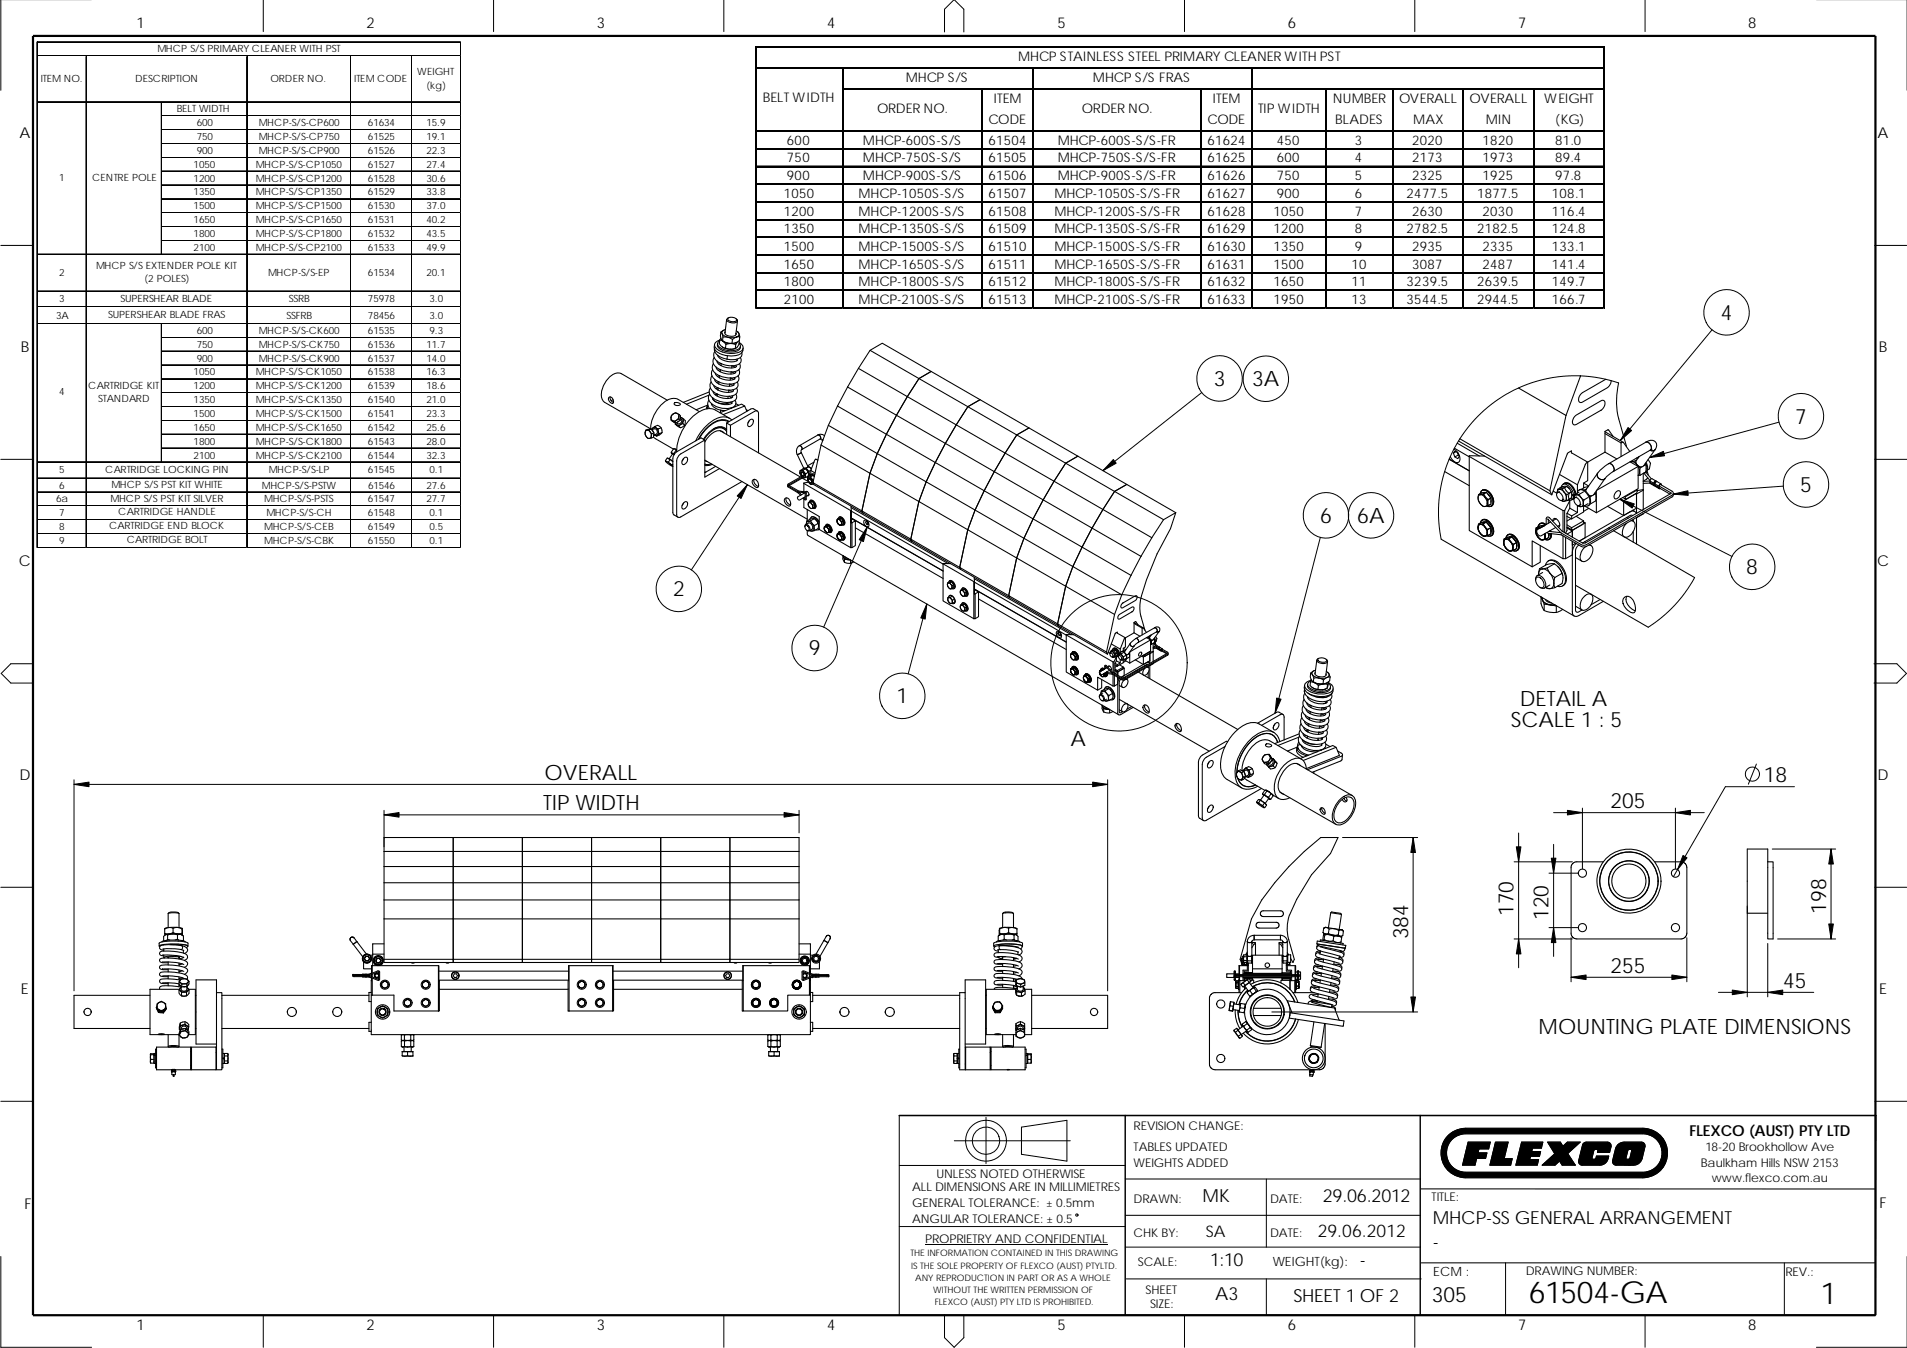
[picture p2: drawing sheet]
<svg xmlns="http://www.w3.org/2000/svg" width="420mm" height="297mm" viewBox="0 0 420 297" stroke-linecap="round" stroke-linejoin="round" font-family="sans-serif">
<defs><g id="words">
<g font-size="6.7">
<text x="336.8" y="287.2">61504-GA</text>
<text x="401.1" y="287.4">1</text>
</g>
<g font-size="4.7">
<text x="379.1" y="70.5">4</text>
<text x="267.4" y="85">3</text>
<text x="275.9" y="85.1">3A</text>
<text x="395.5" y="93.4">7</text>
<text x="396.6" y="108.4">5</text>
<text x="290.9" y="115.2">6</text>
<text x="299.1" y="115.2">6A</text>
<text x="148.3" y="131.4">2</text>
<text x="384.8" y="126.5">8</text>
<text x="178.2" y="144.4">9</text>
<text x="197.5" y="155">1</text>
<text x="334.8" y="155.7">DETAIL A</text>
<text x="332.9" y="160.2">SCALE 1 : 5</text>
<text x="235.9" y="164.3">A</text>
<text x="120" y="171.8">OVERALL</text>
<text x="388.6" y="172.3">18</text>
<text x="119.7" y="178.5">TIP WIDTH</text>
<text x="354.8" y="178.1">205</text>
<text x="333.5" y="201.9" transform="rotate(-90 333.5 201.9)">170</text>
<text x="341.2" y="202.8" transform="rotate(-90 341.2 202.8)">120</text>
<text x="402.3" y="201.3" transform="rotate(-90 402.3 201.3)">198</text>
<text x="310.2" y="207" transform="rotate(-90 310.2 207)">384</text>
<text x="354.8" y="214.3">255</text>
<text x="392.9" y="217.7">45</text>
<text x="339" y="227.9">MOUNTING PLATE DIMENSIONS</text>
<text x="315.5" y="286.9">305</text>
</g>
<g font-size="4">
<text x="265" y="264.9">MK</text>
<text x="291.4" y="264.9">29.06.2012</text>
<text x="315.7" y="269.8">MHCP-SS GENERAL ARRANGEMENT</text>
<text x="315.7" y="274.9">-</text>
<text x="266.6" y="279">1:10</text>
<text x="299.6" y="279">-</text>
<text x="267.7" y="286.5">A3</text>
<text x="285" y="286.8">SHEET 1 OF 2</text>
</g>
<text font-size="3.9" x="290.3" y="272.6">29.06.2012</text>
<text font-size="3.5" x="265.7" y="272.6">SA</text>
<g font-size="3.3">
<text x="30.1" y="6.1">1</text>
<text x="80.8" y="6.1">2</text>
<text x="131.5" y="6.1">3</text>
<text x="182.2" y="6.1">4</text>
<text x="233" y="6.1">5</text>
<text x="283.7" y="6.1">6</text>
<text x="334.5" y="6.1">7</text>
<text x="385.2" y="6.1">8</text>
<text x="4.3" y="30.5">A</text>
<text x="413.7" y="30.5">A</text>
<text x="4.6" y="77.6">B</text>
<text x="414" y="77.6">B</text>
<text x="4.2" y="124.8">C</text>
<text x="413.6" y="124.8">C</text>
<text x="4.3" y="171.9">D</text>
<text x="413.7" y="171.9">D</text>
<text x="4.6" y="219.1">E</text>
<text x="414" y="219.1">E</text>
<text x="372.2" y="250.3">FLEXCO (AUST) PTY LTD</text>
<text x="5.4" y="266.4">F</text>
<text x="414.1" y="266.2">F</text>
<text x="30.1" y="293.1">1</text>
<text x="80.8" y="293.1">2</text>
<text x="131.5" y="293.1">3</text>
<text x="182.2" y="293.1">4</text>
<text x="233" y="293.1">5</text>
<text x="283.7" y="293.1">6</text>
<text x="334.5" y="293.1">7</text>
<text x="385.2" y="293.1">8</text>
</g>
<g font-size="2.9">
<text x="224.3" y="13.4">MHCP STAINLESS STEEL PRIMARY CLEANER WITH PST</text>
<text x="168.1" y="22.4">BELT WIDTH</text>
<text x="199.6" y="18">MHCP S/S</text>
<text x="219" y="22.6">ITEM</text>
<text x="240.8" y="18">MHCP S/S FRAS</text>
<text x="267.2" y="22.6">ITEM</text>
<text x="293.7" y="22.6">NUMBER</text>
<text x="308.2" y="22.6">OVERALL</text>
<text x="323.8" y="22.6">OVERALL</text>
<text x="340.2" y="22.6">WEIGHT</text>
<text x="193.3" y="24.8">ORDER NO.</text>
<text x="217.8" y="27.3">CODE</text>
<text x="238.4" y="24.8">ORDER NO.</text>
<text x="266" y="27.3">CODE</text>
<text x="277.2" y="24.8">TIP WIDTH</text>
<text x="294.2" y="27.3">BLADES</text>
<text x="311.4" y="27.3">MAX</text>
<text x="327.4" y="27.3">MIN</text>
<text x="342.7" y="27.3">(KG)</text>
<text x="173.4" y="31.9">600</text>
<text x="173.4" y="35.8">750</text>
<text x="190.1" y="31.9">MHCP-600S-S/S</text>
<text x="190.1" y="35.8">MHCP-750S-S/S</text>
<text x="217.8" y="31.9">61504</text>
<text x="217.8" y="35.8">61505</text>
<text x="233" y="31.9">MHCP-600S-S/S-FR</text>
<text x="233" y="35.8">MHCP-750S-S/S-FR</text>
<text x="266" y="31.9">61624</text>
<text x="266" y="35.8">61625</text>
<text x="281.3" y="31.9">450</text>
<text x="281.3" y="35.8">600</text>
<text x="298.5" y="31.9">3</text>
<text x="298.5" y="35.8">4</text>
<text x="311.1" y="31.9">2020</text>
<text x="311.1" y="35.8">2173</text>
<text x="326.6" y="31.9">1820</text>
<text x="326.6" y="35.8">1973</text>
<text x="342.6" y="31.9">81.0</text>
<text x="342.6" y="35.8">89.4</text>
<text x="173.4" y="39.7">900</text>
<text x="190.1" y="39.7">MHCP-900S-S/S</text>
<text x="217.8" y="39.7">61506</text>
<text x="233" y="39.7">MHCP-900S-S/S-FR</text>
<text x="266" y="39.7">61626</text>
<text x="281.3" y="39.7">750</text>
<text x="298.5" y="39.7">5</text>
<text x="311.1" y="39.7">2325</text>
<text x="326.6" y="39.7">1925</text>
<text x="342.6" y="39.7">97.8</text>
<text x="172.7" y="43.6">1050</text>
<text x="172.7" y="47.5">1200</text>
<text x="189.2" y="43.6">MHCP-1050S-S/S</text>
<text x="189.2" y="47.5">MHCP-1200S-S/S</text>
<text x="217.8" y="43.6">61507</text>
<text x="217.8" y="47.5">61508</text>
<text x="232.3" y="43.6">MHCP-1050S-S/S-FR</text>
<text x="232.3" y="47.5">MHCP-1200S-S/S-FR</text>
<text x="266" y="43.6">61627</text>
<text x="266" y="47.5">61628</text>
<text x="280.6" y="47.5">1050</text>
<text x="281.3" y="43.6">900</text>
<text x="298.5" y="47.5">7</text>
<text x="298.5" y="43.6">6</text>
<text x="309.9" y="43.6">2477.5</text>
<text x="311.1" y="47.5">2630</text>
<text x="325.4" y="43.6">1877.5</text>
<text x="326.6" y="47.5">2030</text>
<text x="341.9" y="43.6">108.1</text>
<text x="341.9" y="47.5">116.4</text>
<text x="172.7" y="51.4">1350</text>
<text x="189.2" y="51.4">MHCP-1350S-S/S</text>
<text x="217.8" y="51.4">61509</text>
<text x="232.3" y="51.4">MHCP-1350S-S/S-FR</text>
<text x="266" y="51.4">61629</text>
<text x="280.6" y="51.4">1200</text>
<text x="298.5" y="51.4">8</text>
<text x="309.9" y="51.4">2782.5</text>
<text x="325.4" y="51.4">2182.5</text>
<text x="341.9" y="51.4">124.8</text>
<text x="172.7" y="55.3">1500</text>
<text x="172.7" y="59.2">1650</text>
<text x="189.2" y="55.3">MHCP-1500S-S/S</text>
<text x="189.2" y="59.2">MHCP-1650S-S/S</text>
<text x="217.8" y="55.3">61510</text>
<text x="217.8" y="59.2">61511</text>
<text x="232.3" y="55.3">MHCP-1500S-S/S-FR</text>
<text x="232.3" y="59.2">MHCP-1650S-S/S-FR</text>
<text x="266" y="55.3">61630</text>
<text x="266" y="59.2">61631</text>
<text x="280.6" y="55.3">1350</text>
<text x="280.6" y="59.2">1500</text>
<text x="297.8" y="59.2">10</text>
<text x="298.5" y="55.3">9</text>
<text x="311.1" y="59.2">3087</text>
<text x="311.1" y="55.3">2935</text>
<text x="326.6" y="59.2">2487</text>
<text x="326.6" y="55.3">2335</text>
<text x="341.9" y="59.2">141.4</text>
<text x="341.9" y="55.3">133.1</text>
<text x="172.7" y="63.1">1800</text>
<text x="189.2" y="63.1">MHCP-1800S-S/S</text>
<text x="217.8" y="63.1">61512</text>
<text x="232.3" y="63.1">MHCP-1800S-S/S-FR</text>
<text x="266" y="63.1">61632</text>
<text x="280.6" y="63.1">1650</text>
<text x="297.8" y="63.1">11</text>
<text x="309.9" y="63.1">3239.5</text>
<text x="325.4" y="63.1">2639.5</text>
<text x="341.9" y="63.1">149.7</text>
<text x="172.7" y="67">2100</text>
<text x="189.2" y="67">MHCP-2100S-S/S</text>
<text x="217.8" y="67">61513</text>
<text x="232.3" y="67">MHCP-2100S-S/S-FR</text>
<text x="266" y="67">61633</text>
<text x="280.6" y="67">1950</text>
<text x="297.8" y="67">13</text>
<text x="309.9" y="67">3544.5</text>
<text x="325.4" y="67">2944.5</text>
<text x="341.9" y="67">166.7</text>
</g>
<g font-size="2.8">
<text x="280.4" y="279">WEIGHT(kg):</text>
<text x="315.8" y="281.2">ECM :</text>
</g>
<g font-size="2.6">
<text x="249.8" y="249">REVISION CHANGE:</text>
<text x="249.8" y="257">WEIGHTS ADDED</text>
<text x="249.8" y="253.6">TABLES UPDATED</text>
<text x="374.8" y="257">Baulkham Hills NSW 2153</text>
<text x="375.8" y="253.6">18-20 Brookhollow Ave</text>
<text x="201" y="262.6">ALL DIMENSIONS ARE IN MILLIMIETRES</text>
<text x="206.4" y="259.5">UNLESS NOTED OTHERWISE</text>
<text x="377.2" y="260.5">www.flexco.com.au</text>
<text x="201" y="266.1">GENERAL TOLERANCE: ± 0.5mm</text>
<text x="201" y="269.6">ANGULAR TOLERANCE: ± 0.5</text>
<text x="249.8" y="265.2">DRAWN:</text>
<text x="279.8" y="265">DATE:</text>
<text x="315.4" y="264.6">TITLE:</text>
<text x="203.8" y="273.9">PROPRIETRY AND CONFIDENTIAL</text>
<text x="249.8" y="272.6">CHK BY:</text>
<text x="279.8" y="272.6">DATE:</text>
<text x="250.7" y="279">SCALE:</text>
<text x="336.2" y="280.9">DRAWING NUMBER:</text>
<text x="393.4" y="281.2">REV.:</text>
<text x="252.4" y="285.2">SHEET</text>
<text x="253.4" y="288.1">SIZE:</text>
</g>
<g font-size="2.2">
<text x="34.7" y="11.4">MHCP S/S PRIMARY CLEANER WITH PST</text>
<text x="29.8" y="18">DESCRIPTION</text>
<text x="91.9" y="16.6">WEIGHT</text>
<text x="9" y="18.1">ITEM NO.</text>
<text x="59.6" y="18.1">ORDER NO.</text>
<text x="78" y="18.1">ITEM CODE</text>
<text x="93.9" y="19.7">(kg)</text>
<text x="38.9" y="24.8">BELT WIDTH</text>
<text x="43.3" y="27.8">600</text>
<text x="57" y="27.8">MHCP-S/S-CP600</text>
<text x="81.1" y="27.8">61634</text>
<text x="93.9" y="27.8">15.9</text>
<text x="43.3" y="30.9">750</text>
<text x="43.3" y="33.9">900</text>
<text x="57" y="30.9">MHCP-S/S-CP750</text>
<text x="57" y="33.9">MHCP-S/S-CP900</text>
<text x="81.1" y="30.9">61525</text>
<text x="81.1" y="33.9">61526</text>
<text x="93.9" y="30.9">19.1</text>
<text x="93.9" y="33.9">22.3</text>
<text x="13" y="39.9">1</text>
<text x="20.3" y="39.9">CENTRE POLE</text>
<text x="42.7" y="37">1050</text>
<text x="42.7" y="40">1200</text>
<text x="56.4" y="37">MHCP-S/S-CP1050</text>
<text x="56.4" y="40">MHCP-S/S-CP1200</text>
<text x="81.1" y="37">61527</text>
<text x="81.1" y="40">61528</text>
<text x="93.9" y="37">27.4</text>
<text x="93.9" y="40">30.6</text>
<text x="42.7" y="43.1">1350</text>
<text x="42.7" y="46.1">1500</text>
<text x="56.4" y="43.1">MHCP-S/S-CP1350</text>
<text x="56.4" y="46.1">MHCP-S/S-CP1500</text>
<text x="81.1" y="43.1">61529</text>
<text x="81.1" y="46.1">61530</text>
<text x="93.9" y="43.1">33.8</text>
<text x="93.9" y="46.1">37.0</text>
<text x="42.7" y="49.2">1650</text>
<text x="42.7" y="52.2">1800</text>
<text x="56.4" y="49.2">MHCP-S/S-CP1650</text>
<text x="56.4" y="52.2">MHCP-S/S-CP1800</text>
<text x="81.1" y="49.2">61531</text>
<text x="81.1" y="52.2">61532</text>
<text x="93.9" y="49.2">40.2</text>
<text x="93.9" y="52.2">43.5</text>
<text x="21.2" y="59.2">MHCP S/S EXTENDER POLE KIT</text>
<text x="42.7" y="55.3">2100</text>
<text x="56.4" y="55.3">MHCP-S/S-CP2100</text>
<text x="81.1" y="55.3">61533</text>
<text x="93.9" y="55.3">49.9</text>
<text x="13" y="60.9">2</text>
<text x="31.8" y="62.2">(2 POLES)</text>
<text x="59.1" y="60.9">MHCP-S/S-EP</text>
<text x="81.1" y="60.9">61534</text>
<text x="93.9" y="60.9">20.1</text>
<text x="12.4" y="70.2">3A</text>
<text x="13" y="66.6">3</text>
<text x="23.9" y="70">SUPERSHEAR BLADE FRAS</text>
<text x="26.6" y="66.5">SUPERSHEAR BLADE</text>
<text x="63.1" y="70.2">SSFRB</text>
<text x="63.6" y="66.6">SSRB</text>
<text x="81.1" y="66.6">75978</text>
<text x="81.1" y="70.2">78456</text>
<text x="94.6" y="66.6">3.0</text>
<text x="94.6" y="70.2">3.0</text>
<text x="43.3" y="73.6">600</text>
<text x="43.3" y="76.6">750</text>
<text x="57" y="73.6">MHCP-S/S-CK600</text>
<text x="57" y="76.6">MHCP-S/S-CK750</text>
<text x="81.1" y="73.6">61535</text>
<text x="81.1" y="76.6">61536</text>
<text x="93.9" y="76.6">11.7</text>
<text x="94.6" y="73.6">9.3</text>
<text x="42.7" y="82.7">1050</text>
<text x="43.3" y="79.7">900</text>
<text x="56.4" y="82.7">MHCP-S/S-CK1050</text>
<text x="57" y="79.7">MHCP-S/S-CK900</text>
<text x="81.1" y="82.7">61538</text>
<text x="81.1" y="79.7">61537</text>
<text x="93.9" y="82.7">16.3</text>
<text x="93.9" y="79.7">14.0</text>
<text x="13" y="87.1">4</text>
<text x="19.5" y="85.6">CARTRIDGE KIT</text>
<text x="21.7" y="88.7">STANDARD</text>
<text x="42.7" y="85.8">1200</text>
<text x="42.7" y="88.8">1350</text>
<text x="56.4" y="85.8">MHCP-S/S-CK1200</text>
<text x="56.4" y="88.8">MHCP-S/S-CK1350</text>
<text x="81.1" y="85.8">61539</text>
<text x="81.1" y="88.8">61540</text>
<text x="93.9" y="85.8">18.6</text>
<text x="93.9" y="88.8">21.0</text>
<text x="42.7" y="91.9">1500</text>
<text x="42.7" y="94.9">1650</text>
<text x="56.4" y="91.9">MHCP-S/S-CK1500</text>
<text x="56.4" y="94.9">MHCP-S/S-CK1650</text>
<text x="81.1" y="91.9">61541</text>
<text x="81.1" y="94.9">61542</text>
<text x="93.9" y="91.9">23.3</text>
<text x="93.9" y="94.9">25.6</text>
<text x="42.7" y="98">1800</text>
<text x="42.7" y="101.1">2100</text>
<text x="56.4" y="98">MHCP-S/S-CK1800</text>
<text x="56.4" y="101.1">MHCP-S/S-CK2100</text>
<text x="81.1" y="98">61543</text>
<text x="81.1" y="101.1">61544</text>
<text x="93.9" y="98">28.0</text>
<text x="93.9" y="101.1">32.3</text>
<text x="13" y="104.3">5</text>
<text x="13" y="107.7">6</text>
<text x="23.2" y="104.3">CARTRIDGE LOCKING PIN</text>
<text x="24.5" y="107.5">MHCP S/S PST KIT WHITE</text>
<text x="57.7" y="107.7">MHCP-S/S-PSTW</text>
<text x="59.2" y="104.3">MHCP-S/S-LP</text>
<text x="81.1" y="104.3">61545</text>
<text x="81.1" y="107.7">61546</text>
<text x="93.9" y="107.7">27.6</text>
<text x="94.6" y="104.3">0.1</text>
<text x="12.4" y="110.7">6a</text>
<text x="13" y="113.8">7</text>
<text x="24.4" y="110.5">MHCP S/S PST KIT SILVER</text>
<text x="26.1" y="113.6">CARTRIDGE HANDLE</text>
<text x="58.2" y="110.7">MHCP-S/S-PSTS</text>
<text x="58.7" y="113.8">MHCP-S/S-CH</text>
<text x="81.1" y="113.8">61548</text>
<text x="81.1" y="110.7">61547</text>
<text x="93.9" y="110.7">27.7</text>
<text x="94.6" y="113.8">0.1</text>
<text x="13" y="116.8">8</text>
<text x="13" y="119.9">9</text>
<text x="24" y="116.7">CARTRIDGE END BLOCK</text>
<text x="27.9" y="119.7">CARTRIDGE BOLT</text>
<text x="58.2" y="116.8">MHCP-S/S-CEB</text>
<text x="58.2" y="119.9">MHCP-S/S-CBK</text>
<text x="81.1" y="116.8">61549</text>
<text x="81.1" y="119.9">61550</text>
<text x="94.6" y="116.8">0.5</text>
<text x="94.6" y="119.9">0.1</text>
</g>
<g font-size="2">
<text x="200.6" y="276.9">THE INFORMATION CONTAINED IN THIS DRAWING</text>
<text x="200.8" y="279.5">IS THE SOLE PROPERTY OF FLEXCO (AUST) PTYLTD.</text>
<text x="201.6" y="282.3">ANY REPRODUCTION IN PART OR AS A WHOLE</text>
<text x="205.6" y="284.9">WITHOUT THE WRITTEN PERMISSION OF</text>
<text x="205.9" y="287.7">FLEXCO (AUST) PTY LTD IS PROHIBITED.</text>
</g>
</g></defs>
<g fill="none" stroke="#000" stroke-width=".22">
<path d="M.2 0v19.9M58 0v7M108.7 0v7M159.5 0v7M210.2 0l-2.1 2v5M210.3 0l2.1 2v5M261 0v7M311.7 0v7M362.4 0v7M420.2 0v19.9M8.1 9.2v111.5M8.2 9.2v111.5"/>
<path d="M8.3 9.2h93.2M8.3 9.3h93.3M8.3 12.2h93.2M8.3 12.3h93.3M18.9 12.4v108.3M19 12.4v108.3M54.3 12.4v108.3M54.4 12.4v108.3M77.2 12.4v108.3M77.3 12.4v108.3M90.6 12.4v108.3M101.4 9.4v111.3"/>
<path d="M101.5 9.4v111.3M166.4 10.3v57.7M166.6 10.3h187M166.6 14.9h187M185.5 15.1v52.9M185.7 19.5h167.9M216.3 19.7v48.3M227.5 15.1v52.9M264.6 19.7v48.3M275.7 15.1v52.9M292 19.7v48.3M306.8 19.7v48.3"/>
<path d="M322.3 19.7v48.3M337.8 19.7v48.3M353.3 10.5v57.5M8.3 22.4h93.2M8.3 22.5h93.3M35.5 22.6v33.5M35.6 22.6v33.6M35.7 25.4h65.8M35.7 28.5h65.8M35.7 31.6h65.8M35.7 34.6h65.8M35.7 37.7h65.8"/>
<path d="M35.7 25.5h65.9M35.7 28.6h65.9M35.7 31.6h65.9M35.7 34.7h65.9M35.7 37.8h65.9M166.6 28.8h187M166.6 32.7h187M166.6 36.6h187M.2 54.1h7.1M8.3 56h93.2M8.3 56.1h93.3M35.7 40.7h65.8"/>
<path d="M35.7 43.8h65.8M35.7 46.8h65.8M35.7 49.9h65.8M35.7 52.9h65.8M35.7 40.8h65.9M35.7 43.9h65.9M35.7 46.9h65.9M35.7 50h65.9M35.7 53h65.9M166.6 56h187M166.6 40.5h187M166.6 44.4h187"/>
<path d="M166.6 48.3h187M166.6 52.2h187M166.6 60h187M413 54.1h7.1M8.3 64.1h93.2M8.3 64.2h93.3M8.3 67.5h93.2M8.3 67.6h93.3M8.3 71.2h93.2M8.3 71.3h93.3M35.5 71.4v30.5M35.6 71.4v30.5"/>
<path d="M35.7 74.3h65.8M35.7 77.3h65.8M35.7 74.4h65.9M35.7 77.4h65.9M166.6 63.9h187M166.6 67.8h187M377.2 72.7l-20.2 24.4M35.7 80.4h65.8M35.7 83.4h65.8M35.7 86.5h65.8M35.7 89.5h65.8M35.7 92.6h65.8"/>
<path d="M35.7 95.6h65.8M35.7 98.7h65.8M35.7 80.5h65.9M35.7 83.5h65.9M35.7 86.6h65.9M35.7 89.6h65.9M35.7 92.7h65.9M35.7 95.7h65.9M35.7 98.8h65.9M264.8 86.5l-21.8 17.2M356.6 84.4l-3.8-1-3.7-.5-3.5-.1-4.6 .6-3.9 1.1-3.3 1.3-3.9 2.3-2.9 2.3-3.2 3.3-2.2 3-1.8 3.2-1.3 3.3-.9 3.5-.6 4.3v3.7l.5 4.1M392 93l-28.6 7.8"/>
<path d="M.2 101.2h7.1M8.3 101.7h93.2M8.3 101.8h93.3M8.3 105.3h93.2M8.3 105.4h93.3M8.3 108.4h93.2M8.3 108.4h93.3M8.3 111.4h93.2M8.3 111.5h93.3M8.3 114.4h93.2M8.3 114.6h93.3M8.3 117.5h93.2"/>
<path d="M8.3 117.6h93.3M164.7 106.8l-12.4 18.8M191.1 116.1l-9.6 22.1M290.9 118.4l-10 38.7M356.9 110l24.7 12.6M392.9 107.1l-24.3 1.8M413 101.2h7.1M8.3 120.5h93.2M8.3 120.7h93.3M204.2 133.1l-4.1 15.4M373.4 127.3l-2.1 3.2-2.5 3-2.8 2.6-2.9 2.1M7.4 146.3h-5l-2.1 2.1 2.1 2.1h5"/>
<path d="M412.9 146.3h5l2.1 2.1-2.1 2.1h-5M16.3 171.8v46.5M16.3 172.8h227.7M84.6 179.6h91.5M84.6 178.6v8M176.1 178.6v4.9M244 171.8v46.5M342.3 179.1h33.2M348.6 178.1v13.3M369.1 178.1v13.3M387 168.4l-1.8 4.4M395.4 173.4h-15.3l-11.4 19.8"/>
<path d="M.2 195.5h7.1M295.8 184.6h16.5M311.4 184.6v38.4M333.6 189.9h12.8M334.6 183.6v29.7M341.3 192.4h6.4M342.3 186.1v24.7M385 199.7v20M390.5 187.1h13.9M403.4 187.1v19.8M413 195.5h7.1M333.6 206.9h12.8"/>
<path d="M341.3 204.4h6.4M346.1 206.6v9.7M346.1 215.3h25.6M371.7 206.6v9.7M378.6 218.7h21M389.5 207.9v11.8M391.7 206.9h12.7M280.2 223h32.1M.2 242.7h7.1M198.2 256.8h49.7M210.3 251.4h25.5M217.2 246.2v10.2"/>
<path d="M225.1 248.4l10-1.5v9l-10-1.5zM247.9 259.8h65M247.9 245.8v44M279 259.8v15M312.9 245.8v44M319 250.2a5.7 5.7 0 0 1 3.9-1.6h39a5.5 5.5 0 0 1 5.5 5.5 5.5 5.5 0 0 1-5.5 5.4h-39a5.5 5.5 0 0 1-5-3.3 5.5 5.5 0 0 1 1.1-6zM319.8 251.2a4.4 4.4 0 0 1 3.1-1.4h39a4.2 4.2 0 0 1 4.3 4.3 4.2 4.2 0 0 1-4.3 4.2h-39a4.2 4.2 0 0 1-3.8-2.5 4.2 4.2 0 0 1 .7-4.6zM323.5 251.7h4.8l-.3 1.5h-2.2l-.2 .8h2l-.3 1.3h-2l-.3 1.5h-2.8zM335.2 251.7h4.7l-.3 1.3h-1.9l-.2 .7h1.9l-.2 1.1h-2l-.2 .7h2l-.3 1.3h-4.7zM341 251.7h2.8l.5 .9 1-.9h2.9l-2.8 2.5 1.7 2.6h-2.9l-.6-1-1 1h-2.8l2.8-2.6zM348.9 251.9l.6-.2h4.8a.84 .84 0 0 1 .7 1l-.4 1.2h-2.7l.1-.6h-.7l-.6 2.1h.8l.2-.7h2.7a2.02 2.02 0 0 1-1.9 2.1l-4.1-.1a.8 .8 0 0 1-.6-.9zM356.5 252.2l.6-.4 .7-.1h4a.83 .83 0 0 1 .6 1l-.7 2.9-.7 .8-1.1 .4-4-.1a.8 .8 0 0 1-.6-.9l.6-2.6z"/>
<path d="M358.7 253.4l.8-.1v.1l-.5 2h-.7l-.1-.1zM413.1 242.7h7.1M413.3 245.8l-.1 44h-215.1M.2 276.9v20h20M198.1 270.3h49.8M203.8 274.2h40.2M247.9 267.8h65M247.9 274.8h65M331.7 278.3v11.5M393.1 278.3v11.4M420.2 276.9v20h-20M58 289.8v7.1"/>
<path d="M108.7 289.8v7.1M159.5 289.8v7.1M212.4 289.7v5.1l-2.2 2.1-2.1-2.1v-5.1M248.1 281.8h65M261 289.8v7.1M279 281.8v8M311.7 289.8v7.1M362.4 289.8v7.1"/>
<circle cx="380.4" cy="68.8" r="5"/>
<circle cx="268.7" cy="83.4" r="5"/>
<circle cx="278.9" cy="83.5" r="5"/>
<circle cx="396.8" cy="91.7" r="5"/>
<circle cx="292.1" cy="113.6" r="5"/>
<circle cx="302.1" cy="113.6" r="5"/>
<circle cx="397.9" cy="106.8" r="5"/>
<circle cx="149.6" cy="129.8" r="5"/>
<circle cx="386.1" cy="124.9" r="5"/>
<circle cx="179.5" cy="142.8" r="5"/>
<circle cx="198.8" cy="153.3" r="5"/>
<circle cx="246.5" cy="146" r="15"/>
<circle cx="386.1" cy="170.6" r="1.56"/>
<circle cx="217.2" cy="251.4" r="3"/>
<circle cx="217.2" cy="251.4" r="4.5"/>
<circle cx="237.3" cy="267.7" r=".25"/>
</g>
<g fill="#000" stroke="#000" stroke-width=".22">
<path d="M358.7 94.2l.8 .7-2.5 2.2z" fill-rule="evenodd"/>
<path d="M164.7 106.8l-1.4 3-.9-.5z" fill-rule="evenodd"/>
<path d="M191.1 116.1l-.9 3.2-.9-.4z" fill-rule="evenodd"/>
<path d="M245.3 101.3l.6 .8-2.9 1.6z" fill-rule="evenodd"/>
<path d="M356.9 110l3.2 1-.5 1z" fill-rule="evenodd"/>
<path d="M363.4 100.8l3.1-1.3 .2 .9z" fill-rule="evenodd"/>
<path d="M368.6 108.9l3.3-.8 .1 1.1z" fill-rule="evenodd"/>
<path d="M204.2 133.1l-.4 3.3-.9-.2z" fill-rule="evenodd"/>
<path d="M281.3 153.8l.9 .3-1.3 3z" fill-rule="evenodd"/>
<path d="M16.3 172.8l3.3-.5v1.1z" fill-rule="evenodd"/>
<path d="M84.6 179.6l3.3-.6v1.1z" fill-rule="evenodd"/>
<path d="M172.8 179l3.3 .6-3.3 .5z" fill-rule="evenodd"/>
<path d="M240.7 172.3l3.3 .5-3.3 .6z" fill-rule="evenodd"/>
<path d="M345.3 178.6l3.3 .5-3.3 .5z" fill-rule="evenodd"/>
<path d="M369.1 179.1l3.3-.5v1z" fill-rule="evenodd"/>
<path d="M311.4 184.6l.5 3.3h-1.1z" fill-rule="evenodd"/>
<path d="M334.1 186.6h1l-.5 3.3z" fill-rule="evenodd"/>
<path d="M341.8 189.1h1l-.5 3.3z" fill-rule="evenodd"/>
<path d="M370.8 188.5l.9 .5-2.1 2.6z" fill-rule="evenodd"/>
<path d="M403.4 187.1l.5 3.3h-1z" fill-rule="evenodd"/>
<path d="M334.6 206.9l.5 3.3h-1z" fill-rule="evenodd"/>
<path d="M342.3 204.4l.5 3.3h-1z" fill-rule="evenodd"/>
<path d="M346.1 215.3l3.4-.5v1.1z" fill-rule="evenodd"/>
<path d="M368.4 214.8l3.3 .5-3.3 .6z" fill-rule="evenodd"/>
<path d="M381.7 218.2l3.3 .5-3.3 .5z" fill-rule="evenodd"/>
<path d="M389.5 218.7l3.3-.5v1z" fill-rule="evenodd"/>
<path d="M402.9 203.6h1l-.5 3.3z" fill-rule="evenodd"/>
<path d="M310.8 219.7h1.1l-.5 3.3z" fill-rule="evenodd"/>
<path d="M319.7 251.3a4.3 4.3 0 0 0-.6 4.5 4.3 4.3 0 0 0 3.8 2.5h39.3a4.2 4.2 0 0 0 4-4.2 4.2 4.2 0 0 0-4-4.3h-39.3a4.3 4.3 0 0 0-3.2 1.5zM318.8 250.5a5.6 5.6 0 0 1 4.1-1.9h39.3a5.5 5.5 0 0 1 5.2 5.5 5.5 5.5 0 0 1-5.2 5.4h-39.3a5.5 5.5 0 0 1-4.9-3.2 5.5 5.5 0 0 1 .8-5.8z" fill-rule="evenodd"/>
<path d="M323.5 251.7h4.8l-.3 1.5h-2.2l-.2 .8h2l-.3 1.3h-2l-.3 1.5h-2.8z" fill-rule="evenodd"/>
<path d="M329.5 251.7h2.8l-.9 3.6h1.8l-.4 1.5h-4.5z" fill-rule="evenodd"/>
<path d="M335.2 251.7h4.7l-.3 1.3h-1.9l-.2 .7h1.9l-.2 1.1h-2l-.2 .7h2l-.3 1.3h-4.7z" fill-rule="evenodd"/>
<path d="M341 251.7h2.8l.5 .9 1-.9h2.9l-2.8 2.5 1.7 2.6h-2.9l-.6-1-1 1h-2.8l2.8-2.6z" fill-rule="evenodd"/>
<path d="M348.9 251.9l.6-.2h4.7l.4 .1 .3 .3 .1 .4-.4 1.4h-2.7l.1-.6h-.6l-.2 .2-.5 1.8 .1 .1h.7l.2-.7h2.7l-.1 .6a1.87 1.87 0 0 1-1.6 1.5h-4.2l-.6-.4-.1-.6 .9-3.5z" fill-rule="evenodd"/>
<path d="M358.7 253.4l.8-.1v.1l-.4 1.9-.8 .1-.1-.1zM356.5 252.2l-.6 1-.6 2.9 .3 .5 .3 .2h1.9a5 5 0 0 0 3-.3 1.99 1.99 0 0 0 1-1.3l.6-2.6-.1-.5-.3-.4h-4.2l-.8 .2z" fill-rule="evenodd"/>
</g>
<g fill="none" stroke="#000" stroke-width=".23">
<path d="M166.5 10.3v57.7M166.6 15h187M292.1 19.8v48.2M306.9 19.8v48.2M353.5 10.5v57.5M166.6 28.9h187M166.6 32.8h187M166.6 48.4h187M166.6 52.3h187M166.6 56.2h187M157.4 78.8a1.64 1.64 0 0 0 .9 2.5 4.6 4.6 0 0 0 4.5 .1l.3-.4-.2-.9M157.4 75.9a1.85 1.85 0 0 0 1.7 2.2l.9 .2a4.8 4.8 0 0 0 3.3-.5l.3-.5 .1-.6"/>
<path d="M157.4 76.8a2.07 2.07 0 0 0 1.7 2.1l1.1 .2M157.5 77.5a1.53 1.53 0 0 0 .6 2.2 4.7 4.7 0 0 0 4.9 .4l.3-.5-.2-.8M158 79.5a3.1 3.1 0 0 0 3 1.6 1.01 1.01 0 0 0 1.2-.5l-.1-.1M158.1 75.7v.3a1.5 1.5 0 0 0 1.3 1.3 4.2 4.2 0 0 0 3.4-.2l.3-.8M158.1 78.3a3.1 3.1 0 0 0 3.1 1.4 1.22 1.22 0 0 0 1.2-.3v-.1M158.2 78.3l-.1 .1M158.6 75.1l-.3 .2a.99 .99 0 0 0 .7 1.5 4.4 4.4 0 0 0 3.8 0l.3-.3v-.4l-.3-.5M158.6 74.9a1.34 1.34 0 0 0-1.2 1.2 3.8 3.8 0 0 0 3.4 1.8l1.1-.1 1-.2a1.08 1.08 0 0 0 .8-1.1 1.08 1.08 0 0 0-.8-1M158.6 74.9l.7 .3 .6 .7M158.6 74.9l-.1 .9 .6 .7M158.8 73.2l-.1 .8 .5 1.1M158.8 73.2l.3 .3 .2 .8"/>
<path d="M158.8 74.5l-.2 .4M158.9 74.8h.1M159.1 75.1l.1 .1M159.1 76.5l.7 .2M159.1 76.5l.8 .3 1 .2M159.2 75.1l1 .5M159.2 75.2l1 .4M159.3 74.3l-.1 .8M159.3 74.3h1.1l1 .5-.1 .8M159.6 72.7l-.8 .5M159.7 73.3l.1-.2-.1 .4a1.91 1.91 0 0 0 2.4 .3v-.4l.1 .2M159.8 76.7l1.1 .3"/>
<path d="M159.8 72.6a.71 .71 0 0 0-.7 .6 .71 .71 0 0 0 .5 .8 3.7 3.7 0 0 0 2.6 .3l-.8 .5M159.9 75.9l1.1-.2 1.1 .2-.1 .9M159.9 75.9l-.1 .8M160.1 70.4l-.4 3M160.2 75.6h1.1M160.3 78.4l-.1 .7M160.4 70.1a1.34 1.34 0 0 1 1.9 .4 1.18 1.18 0 0 1-2-.3zM160.5 70l-.4 .5a1.73 1.73 0 0 0 2.3 .4l.1-.3-.3-.4M162 76.8l-1.1 .2M162.1 75.6l-.9 .1-1-.1M162.1 75.6h-.8M162.1 76.7l-.1 .1"/>
<path d="M162.2 72.9a.7 .7 0 0 1 .6 .7 .7 .7 0 0 1-.6 .7l.8-.1-.1 .9-.8 .5M162.3 75.4l-.2 .2M162.4 79.3l-.1 .2M162.4 79.1v.2M162.5 73.1l.3 .3 .2 .8M162.5 75.4l-.4 .5M162.5 70.7l-.4 3M162.9 75a1.83 1.83 0 0 1-.5 1.5l-.4 .3M163.4 77.7a1.14 1.14 0 0 1-1.2 1.5l-2-.1M191.7 77.2l2.7-1.6 10.8 6.3-2.7 1.5M134.1 87.6a.81 .81 0 0 1 .9 .2 .81 .81 0 0 1 .1 .9v.2a.93 .93 0 0 1-1-1.3zM134.5 87.5l-.1 .3 .2 .4 .6 .5"/>
<path d="M135.1 88.1l-.5 .2M142.3 94.8a1.33 1.33 0 0 0 .6 1.8l.6-.1M142.6 94.8a1.12 1.12 0 0 1 .9 1.3M142.6 94.8h-.3M142.6 94.8a.95 .95 0 0 0-.4 1.1 .95 .95 0 0 0 1.1 .6l.2-.4M143 94.7l-.4 .1M143.2 94.6h-.1M143.5 94.5l.6 .9-.5 .2-.6-.9M143.5 94.5l-.5 .2M143.5 94.5l-1.2 .3M143.6 94.7l.6-.2a.69 .69 0 0 1 .6 .4 .69 .69 0 0 1-.2 .8l-.6 .2M143.6 95.6l-.1 .5"/>
<path d="M143.6 94.7l.3 .5M143.8 94.4l.1-.1-.2 .4zM143.9 94.3a.94 .94 0 0 1 1.1 .5 .94 .94 0 0 1-.4 1.2l-.4-.2M144 96.3l4.4 2.7M144.1 95.6l-.1 .5M144.1 95.4l-.1 1-.5 .1v-.4M144.2 95.8v.1M144.2 95.9l.5 .2M144.3 94l-.4 .3M145 94.5l.2 1.1M145.2 95.6l-.5 .5M145.6 94.3l-.7-.6-.6 .3 .7 .5"/>
<path d="M145.6 94.3l.2 1M145.6 94.3l-.6 .2M145.8 95.3l-.5 .5-.6 .3M145.8 95.3l-.6 .3M147 88.2l-10.1-5.9a2.9 2.9 0 0 0-3.4 1.7 3.8 3.8 0 0 0-.4 4.5l10.3 6a7.6 7.6 0 0 1 4.3-6.6l.7-.1 .8 .1 4.9 2.8M147.8 92v.5M147.9 99.6v.2M148.1 99.9h.4M148.1 99.9l-.2-.1 .2 .3M148.1 99.9l.4 .3-.3-.2-.8 1.1M148.3 91.2l-.5 .8M148.3 91.2a.71 .71 0 0 0-.5 .8"/>
<path d="M148.5 98.9l.3 .1M148.5 93h.1M148.5 93l.4 .2M148.5 93l.1 .1M148.6 88.8a.92 .92 0 0 1 1.3 .4 .87 .87 0 0 1-1.4-.3zM148.6 92.9l-.8-.4 .7 .5M148.8 99l-.4-.1-.5 .7 .2 .3M148.8 93.4l1.1 .9M148.8 93.4l.7 .5M148.8 99l.3 .1h-.1M148.8 93.4v-.2a.71 .71 0 0 0 1.2 .4M148.8 99l.2 .2"/>
<path d="M149 99.2l-.5 .7 .1 .2M149 99.2h.1M149.2 91.1l-.9 .1M149.2 91.1l.3 .2 .1 .5M149.2 91.1a.56 .56 0 0 0-.9 .1M149.2 91.1l.4 .2M149.6 92.3l-1 .6 .3 .3 .9-.6M149.6 92.3l.2 .3M149.6 91.8a.88 .88 0 0 1-.8 .9 .88 .88 0 0 1-1-.7M149.6 91.8v.5M149.6 92.8l-.4 .2M149.6 91.3l.3 .3-.1 1"/>
<path d="M149.6 91.3v.5M149.9 92.2a.65 .65 0 0 1 .1 1 .65 .65 0 0 1-1 0M149.9 91.9l.3 .2M150 93.6l-.5 .3M150.2 92.1l.4 .3M150.2 92.1l-.3-.1v.3M150.2 92.1l.3 .4v.3M150.5 93.3l.3 .4M150.5 93.3l-.5 .3M150.5 92.8v.5M150.5 92.8l-.5 .8M150.6 92.4a1.04 1.04 0 0 1 .2 1.3"/>
<path d="M150.6 92.4l-.1 .4M150.8 93.7l-.9 .6-.4-.4M155.3 97l-5.3 3-.8 1-.1 12.4a.56 .56 0 0 0 .3 .6 .56 .56 0 0 0 .6-.1l13.5-7.8M155.3 97l-.9-.5-5.4 3.1-.7 .9-.1 12.4 .3 .5 .9 .6M155.3 97v8.1l3.2-1.8M155.7 89.7v.4M155.9 89.3v.8M155.9 89.3l-.1 .8M155.9 89.3l-2.5 1M156.2 88.2a1.44 1.44 0 0 0 .1 1.8M156.2 87.1l-5 2M156.2 86.4l-5.7 2.3"/>
<path d="M156.3 86.8v.1a1.67 1.67 0 0 0 .9 2.4 4.6 4.6 0 0 0 4.7 .1l.2-.4-.2-.8M156.5 85.5a1.56 1.56 0 0 0 .8 2.4 4.9 4.9 0 0 0 4.5 .4 .95 .95 0 0 0 .3-1.4M156.7 84.2a1.56 1.56 0 0 0 .6 2.3 4.6 4.6 0 0 0 4.9 .3 .95 .95 0 0 0 .1-1.3M156.8 89a2.17 2.17 0 0 0 2 1.4M156.8 89v.2M156.9 82.8a1.63 1.63 0 0 0 .9 2.5 4.6 4.6 0 0 0 4.6 .1l.2-.5-.2-.7M157 87.6a2.7 2.7 0 0 0 2.7 1.6l1.3-.2 .2-.3M157 87.7v.1M157 87.7l.3 .6M157 81.4a1.52 1.52 0 0 0 .6 2.3 4.8 4.8 0 0 0 4.9 .4 .97 .97 0 0 0 .1-1.3M157.1 86.3a3.3 3.3 0 0 0 3.5 1.5l.8-.2v-.2l-.1-.2M157.2 80.1a1.63 1.63 0 0 0 .9 2.5 4.7 4.7 0 0 0 4.6 .2l.2-.5-.1-.8"/>
<path d="M157.2 94.5l.3-.1a1.84 1.84 0 0 1 2.3 .3M157.3 84.9a3.2 3.2 0 0 0 3.1 1.6l.3-.1a.67 .67 0 0 0 .9-.4l-.2-.1M157.4 88.3a3.7 3.7 0 0 0 3.6 .3M157.4 83.6a3 3 0 0 0 3.2 1.5 1.21 1.21 0 0 0 1.2-.3l-.2-.3M157.6 82.2a2.68 2.68 0 0 0 2.7 1.6 2.12 2.12 0 0 0 1.7-.4l-.2-.2M157.6 90.4l3.2 1.8M157.6 90.4a3.9 3.9 0 0 0-4.3 .8 11.2 11.2 0 0 0-4.2 8.4M157.6 87l.5-.1-.1 .4M157.8 80.9a2.74 2.74 0 0 0 2.7 1.5h.6a.93 .93 0 0 0 1-.4l-.2-.1M158 86.8l-.4 .2M158.2 85.5l-.5 .1M158.2 85.9h-.1"/>
<path d="M158.2 85.5v.4M158.3 84.6h.1M158.3 84.1l-.4 .2M158.4 84.2v.4M158.5 82.8l-.4 .2M158.6 82.8l-.1 .4M158.6 81.9h.1M158.7 94.9l17.6 10.2M158.7 81.4l-.5 .2M158.7 81.5v.4M158.8 90.4l1.1 .1M158.8 90.4l-.1 .5"/>
<path d="M158.8 80.1l-.4 .2M158.9 80.5h-.1M158.9 80.1l-.1 .5M159 94.2l.5 .3M159.5 95.4a1.98 1.98 0 0 0-2.9 .4l-1.3 1.6M160.1 93.2l.8 .5M160.1 93.2v2.5M160.1 95.1a1.79 1.79 0 0 0-2.6-.5 5.9 5.9 0 0 0-2.4 2.3M160.1 94.7a2.34 2.34 0 0 0-3.5 .2l-1.6 1.9M160.4 87.3v.5M160.5 93a3.4 3.4 0 0 0-3.8 .6l-1.3 1.2-1.4 1.9M160.5 86l.9 .3"/>
<path d="M160.6 86l-.1 .5M160.7 92.9a3.4 3.4 0 0 0-4 .6l-1.4 1.2-1.4 2.1M160.7 84.6l.8 .4M160.7 87.3l.4 .4M160.8 84.6l-.1 .5M160.9 83.3l.8 .3M160.9 83.3v.5M160.9 96.2v-2.5l5.3-3a.54 .54 0 0 1 .7-.1 .54 .54 0 0 1 .2 .6v8.6M161 87.5l.2 .2M161 82l.9 .3M161.1 82l-.1 .4M161.1 90h.1"/>
<path d="M161.2 80.6l.8 .3M161.2 88.9h.1M161.3 88.5l-.1 .4M161.3 80.6l-.1 .5M161.3 92.5a3.3 3.3 0 0 0-4.2 .2 10.8 10.8 0 0 0-3.8 4.5M161.9 89.5v.1M162.1 89l.6 .3M164.1 89.5l-.7-.5-4.8 2M164.4 90.3l.4 .2M164.6 90.6l-.5-1.1-4.7 1.9M165.1 92.7l-.3 .5M165.2 92.6a.47 .47 0 0 1 .7-.1 .47 .47 0 0 1 0 .6 .72 .72 0 0 1-.3 .8 .72 .72 0 0 1-.8-.1v-.5z"/>
<path d="M166.9 90.6l-.9-.5h-.5l-5.4 3.1M176.1 98.2l-.1 .1a1.53 1.53 0 0 0-.3 1.9M176.1 98.2a.57 .57 0 0 1 .5 .9M176.1 98.2a.58 .58 0 0 1 .5 .9M176.5 99.7l1.5 3.2-.5 .3M176.5 99.7l-.8 .5M176.6 99.1l-.1 .2v.4M180.2 95.8h.1a1.24 1.24 0 0 1 1.4 .2M180.2 95.8l-4.1 2.4M180.2 95.8a.59 .59 0 0 1 .5 .9M180.2 95.8a.58 .58 0 0 1 .5 .9M180.7 96.7l.5 .3"/>
<path d="M180.7 96.7h.1M180.7 96.7l-4.1 2.4M180.9 98.1l64.7 37.3M180.9 98.1l-1.8 8.3M181.2 97v.2M181.2 97l.1-.1zM182.5 93.7l64.7 37.4M182.5 93.7l-1.6 4.4M184.5 89.5l53.9 31.1M184.5 89.5l-2 4.2M186.7 85.3l64.7 37.3M186.7 85.3l-2.2 4.2"/>
<path d="M189.1 81.2l-2.4 4.1M189.1 81.2l43.1 24.8M189.1 81.2l2.6-4 10.8 6.2M199.9 87.4a86.4 86.4 0 0 0-8.2 16.9l-1.8 8.3 .2 .4M199.9 87.4l2.6-4 10.7 6.2M202.5 83.4l-2.6 4M202.5 83.4l2.7-1.5 10.7 6.2-2.7 1.5M210.7 93.6a86.4 86.4 0 0 0-8.3 16.9l-1.7 8.3 .2 .5M210.7 93.6l2.5-4 10.8 6.2M213.2 89.6l-2.5 4M213.2 89.6l2.7-1.5 10.8 6.2-2.7 1.5M221.5 99.8l2.5-4 10.8 6.3"/>
<path d="M221.5 99.8a86.4 86.4 0 0 0-8.3 16.9l-1.8 8.3 .3 .5M224 95.8l2.7-1.5 10.8 6.2-2.7 1.6M224 95.8l-2.5 4M320.3 99a2.14 2.14 0 0 1 1.1 2.8 1.49 1.49 0 0 1-1.9-1.2M320.4 98.8l3.3 1.9M320.5 99.4l.7 .4 .3 .8-.3 .5-.7-.4-.3-.8zM320.8 99.5l-.6 .4M321.1 97.7l4.8 2.8M321.1 99.7l.2 .5M321.3 97.2l20.6 11.8M321.6 96.7l19.9 11.4M334.5 85.5l10.5 6"/>
<path d="M345 91.5l-3.5 16.6M346.2 99.8v-.4l-.9 .6-3.4 9M347.1 91.6l5.6-3.3a.63 .63 0 0 1 .8 .1 .63 .63 0 0 1 .1 .8l-.4 .8-.5 .4-5.4 3.1a.63 .63 0 0 1-.8-.1 .63 .63 0 0 1 0-.8zM348.1 82.8l.1 .1M348.2 82.9l-3.2 8.6M348.2 82.8v.1M353.6 95.1l4 2.4M353.6 99.6l-3.8 2.2-3.5-2M353.6 99.6l2.6 1.5M353.6 95.5l3.6 2.1M353.8 83.6l-5.1 2.9a1.45 1.45 0 0 0-.6 2.2l.6-.1 5.4-3.1 .7-.7 .2-.9M355.4 96.2l-1-1.5-.8 .4v4.5"/>
<path d="M356.6 84.4a16.9 16.9 0 0 0 0 7.9l1.8 6.1M357.2 97.6l.5-.1 1.4 2M357.2 97.6v3M362.6 97.4a1.15 1.15 0 0 1 1 1.8M362.6 97.4l-8.2 4.8M362.6 97.4a1.34 1.34 0 0 1 1.5-.3 1.34 1.34 0 0 1 .9 1.3l-.3 .7M363.5 99.2l.7 .1 .5-.2-.6 .3zM363.6 99.2l-8.2 4.7M364 99l-.4 .2M364.7 99.1l-2.5 3.5a1.02 1.02 0 0 1-1.3 0 1.02 1.02 0 0 1-.3-1.2l.5-.8M146.6 101.5l.1 .2M146.7 101.7l.9 .5"/>
<path d="M146.7 101.7l1.5 1-.6-.5M147 100.9l.7 .4-.4 .5-.7-.3zM147.1 101l1.1 .6M147.3 101.8l.3 .4M147.6 102.2l.5 .3 .1-.2M147.7 101.3l.5 .4M148.1 102.5l.1 .2M148.2 102.8h.1M150.6 110.9l.3-.3a.58 .58 0 0 1 .6 .4 .58 .58 0 0 1-.2 .6 .59 .59 0 0 1-.4 .5 .59 .59 0 0 1-.6-.2v-.4zM150.6 101.1l.6-.4a.92 .92 0 0 1 .2 1.1 .92 .92 0 0 1-1 .5l-.1-.6zM150.6 101l-.3 .6M150.6 110.8l-.3 .6"/>
<path d="M155.3 101.4l22.6 13M155.3 101.5l.6 .2M155.3 104h.2M156.7 102.2l-1.4 .1h.1M156.9 102.3l-.9 .3-.7-.1M157.7 102.8l-2.4 1.4M166 105.7a1.13 1.13 0 0 1 1.1 1.5l-.1 .2a1.28 1.28 0 0 1-1.3-1.4zM166.2 105.6a1.28 1.28 0 0 0 .9 1.6M172.9 109.9a.96 .96 0 0 1 1 .1 .96 .96 0 0 1 .3 1.1l-.1 .4a1.2 1.2 0 0 1-1.2-1.6zM173.2 109.7a1.3 1.3 0 0 0 1 1.6M173.5 107l.2 .3 2.2 1.3 .5 .5M173.8 106.9l2.2 1.3 1.5 .2 .1 .2v1.5l-.2 .1-.5-.5"/>
<path d="M173.8 106.9h.1M175.7 100.2l1.4 3M176 108.5l.6 .5M176.2 104.3h.1M176.3 103.7h.2M176.3 103.7l-.1 .6M176.5 103.7a.93 .93 0 0 0-.2 1 .93 .93 0 0 0 .9 .6l.2-.1v-.3M176.5 103.7l.7 .4M176.6 104a.6 .6 0 0 1 .5 .3 .6 .6 0 0 1-.1 .7 .69 .69 0 0 1-.4-1zM176.6 105l-3.1 1.9 .2 .2 2.2 1.3 1.5 .2M176.6 104.1l.4 .2 .1 .6-.5-.1-.1-.3zM176.6 104.1a.49 .49 0 0 1 .5 .2 .49 .49 0 0 1-.1 .6l-.5-.4z"/>
<path d="M176.6 104v.1M176.7 105.1h.1M176.7 105.1l.2 .2M176.7 105.3l1.3 .8M176.8 105.1l-3 1.8M176.9 105.3l-3 1.7M176.9 103.4l.1-.1a1.19 1.19 0 0 1 1.2 1.3l-.3 .4 .1 .2M176.9 103.6l-.4 .1M176.9 103.6l.3 .5M177.1 104.9h.1M177.1 103.2h-.1M177.1 109.9v1.9l3.4 2v2.9l6.9 4"/>
<path d="M177.1 106.5l10.3 6M177.1 108.6v.1M177.1 103.2a1.08 1.08 0 0 1 1.1 .6 1.08 1.08 0 0 1-.2 1.2M177.2 109.6l.2 .3M177.2 104.1l.2 .8M177.2 104.1l.3 .3M177.3 108.6l-1.5 .9-.1 .2 .1 .3 .3 .2 1.3-.7M177.3 116.1l.2-.5a.87 .87 0 0 1 .8 .5 .87 .87 0 0 1-.1 .9l-.4-.1M177.4 108.6v1.4M177.4 110h.1M177.4 103.3l.7 .8-.6 .3M177.4 103.3l-.5 .3"/>
<path d="M177.5 103.3l-.7 .1-.5 .3M177.5 108.4a.5 .5 0 0 1 .6 0 .5 .5 0 0 1 .1 .6M177.5 115.8a.74 .74 0 0 1 .6 .4 .74 .74 0 0 1 0 .7l-.5-.2a.67 .67 0 0 1-.1-.9zM177.5 115.6l.6-.3a.89 .89 0 0 1 .8 .4 .89 .89 0 0 1 0 .9l-.6 .4M177.5 104.4l-.1 .5M177.5 105.2l-.6 .1M177.6 103.2v.1M177.6 103.2h-.1M177.7 103.5l.4 .8M177.8 114.8l-.1 .7 .1-.5 .3-.1M177.8 114.8l.3 .1M177.8 103l-.2 .2"/>
<path d="M177.8 108.3l-.2 .2M177.9 116.9v.8l.1 .3 68.5 39.5M177.9 112.3v2.5M177.9 105.7v.1M178 105.1l.5 .1 .3 .3M178 105.1l-.1 .6M178 102.7l.2 .1M178.1 104.1v.8l-.6 .3-.1-.3M178.1 114.9h.3l.5 .4M178.1 103.8l.1 .1M178.1 110.7h.2M178.1 104.3h.1"/>
<path d="M178.1 106.3l-1 .1v1.9M178.1 105.6l.1-.1a.53 .53 0 0 1 .6 .2 .53 .53 0 0 1-.1 .7h-.1M178.2 105.6a.48 .48 0 0 1 .5 .2 .48 .48 0 0 1-.2 .6h-.1a.61 .61 0 0 1-.2-.8zM178.2 102.8l.5 .6M178.2 102.8l-.3 .2M178.2 102.8h-.2M178.2 105.5h.1a.54 .54 0 0 1 .5 .3 .54 .54 0 0 1-.1 .6M178.2 103.9v.1M178.2 105.5a.46 .46 0 0 1 .6 .3 .46 .46 0 0 1-.3 .6l-.4-.5zM178.2 109l-.6 .3M178.2 109l-.1 .2h-.2M178.2 102.9l.6 .3"/>
<path d="M178.3 104.7h.1M178.3 110.7l.5 .3 .3 .7M178.3 110.7a.72 .72 0 0 0-.1 .9 .72 .72 0 0 0 .8 .4l.1-.3M178.3 110.6l.3-.3a1.1 1.1 0 0 1 1 .6 1.1 1.1 0 0 1-.2 1.2 1.06 1.06 0 0 1-1.3-1v-.4M178.4 106.5v.1M178.4 114.4l.3-.4a1.79 1.79 0 0 1 1.8 1.3M178.5 110.3a1.08 1.08 0 0 1 1.1 .5 1.08 1.08 0 0 1-.1 1.2M178.6 105.1l.2 .4M178.6 105.1a.67 .67 0 0 0-.7 .4 .67 .67 0 0 0 .2 .8l.7 .4 .3-.3M178.6 114.7l.3 .6M178.6 114.7l-.5 .2M178.6 110.7h-.3"/>
<path d="M178.6 103.7v.9M178.6 103.7l1 .5M178.6 104.5l-.3 .2M178.7 103.6l-.5 .3M178.7 114a1.41 1.41 0 0 1 1.8 1M178.8 105.5l.3 .8M178.8 105.5l.4 .3M178.8 110.5h-.1M178.9 115.3l.6 .5M178.9 115.3l.5 1.1M179 110.5l.5 .6-.4 .2-.5-.6M179 110.5l-.4 .2"/>
<path d="M179 110.5l-.9 .2M179.1 110.6l.3 .4M179.1 106.4l.2 .4 43.2 24.9M179.1 106.4l43.1 24.9M179.1 111.3v.4M179.1 104.8l-.5 .3M179.1 104.8h-.6l-.5 .3M179.1 104.8l.3 .1M179.2 106.4v.2l-.3 .1-.5-.2M179.2 105.8h.1M179.4 116.4a.52 .52 0 0 1-.3 .6 .52 .52 0 0 1-.6-.1l.3 .1 .7-.1M179.4 101.8l-1.5 .8"/>
<path d="M179.4 114.3l.5 .4 .3 .6-.7 .5M179.4 114.3l-.8 .4M179.4 114.3l-.8 .1-.8 .4M179.5 115.8l-.1 .6M179.5 104.8h-.1a.54 .54 0 0 0-.9 0M179.5 111.1v.7l-.4 .2v-.3M179.5 111.2v.4M179.5 104.5l-.4-.1-.4 .2M179.6 114.4l.4 .5 .3 .8M180.2 101.4l-.4-.2-.2 .1-1 2.4M180.2 101.3l-.1 .1M180.2 115.3v1.2l-.7 .4-.1-.5"/>
<path d="M180.3 115.7h.1M180.5 116.5l-.3 .3h-.5M180.5 116.6l-.2 .1M181.6 116.1h.3M181.9 116.1a.71 .71 0 0 0-.2 .8 .71 .71 0 0 0 .9 .3v-.2M181.9 116.1l.5 .3 .2 .6M181.9 116a.54 .54 0 0 1 .5-.5 .54 .54 0 0 1 .5 .5l.2 .3a.59 .59 0 0 1 .2 .7 .59 .59 0 0 1-.6 .3 .91 .91 0 0 1-1.1-1.2M182 115.6a1.08 1.08 0 0 1 1.1 .5 1.08 1.08 0 0 1-.1 1.2M182.1 116l-.2 .1M182.2 115.8h.2M182.5 115.8l.5 .6-.3 .2-.6-.6M182.5 115.8l-.4 .2"/>
<path d="M182.5 115.8l-.9 .3M182.6 115.9l.4 .4M182.7 116.6l-.1 .4M183 116.4v.7l-.3 .2-.1-.3M183 116.5v.4M184.5 114.4h.2M184.5 117.7a.92 .92 0 0 0 1 1.2M184.5 117.7h.2M184.7 117.6l.1-.3a1.08 1.08 0 0 1 1.1 .5 1.08 1.08 0 0 1-.1 1.2h-.3M184.7 114.3a.55 .55 0 0 1 .5-.4 .55 .55 0 0 1 .5 .4l.2 .3a.67 .67 0 0 1 .1 .9 .67 .67 0 0 1-.8 .2 .97 .97 0 0 1-.7-1.3M184.7 114.4a.71 .71 0 0 0-.1 .9 .71 .71 0 0 0 .8 .3l.1-.2M184.7 114.4l.5 .3"/>
<path d="M184.7 117.7a.72 .72 0 0 0-.1 .8 .72 .72 0 0 0 .8 .4l.1-.3M184.7 117.7l.5 .3 .3 .6M184.9 117.2a1.05 1.05 0 0 1 1.1 .5 1.05 1.05 0 0 1-.1 1.3M184.9 114a1.05 1.05 0 0 1 1.1 .5 1.05 1.05 0 0 1-.1 1.2M185 114.4l.2 .3M185 114.4l.5 .6 .4-.2-.3-.3M185 114.4h-.3M185 117.6l-.3 .1M185 117.5h.2M185.2 114.7l.3 .7M185.2 114.2h-.2M185.3 114.2l.3 .3"/>
<path d="M185.3 114.2l-.3 .2M185.3 114.2l-.8 .2M185.3 117.4l.6 .7-.4 .2-.5-.7M185.3 117.4l-.3 .2M185.3 117.4l-.8 .3M185.5 114.3l.3 .4M185.5 117.6l.3 .4M185.5 115v.4M185.5 118.3v.3M185.6 114.5l.3 .3-.4 .2-.3-.3M185.9 114.8v.7l-.4 .2v-.3M185.9 114.9v.4"/>
<path d="M185.9 118.1v.6l-.4 .2v-.3M185.9 118.2v.4M187.4 112.5h.2v2.7h.1v5.5h-.3zM187.5 111.5l.1 1M187.5 111.9l21.4 12.3M187.6 114.2l20.2 11.6M187.6 112.6l27 15.6M187.6 114.3l.9 .5M187.7 115.2l.8-.4v5.4l-.8 .5M188.5 116.3l19.3 11.2M190.5 114.6a.91 .91 0 0 1 .8 .5 .91 .91 0 0 1-.1 1 .94 .94 0 0 1-.7-1.5zM190.9 114.8l.3 .2 .2 .4-.2 .3-.3-.2-.2-.4z"/>
<path d="M191 114.9l-.3 .2M191.2 115l.1 .3M191.3 115.3h.1M191.3 115.3l-.4 .2M232.2 106a85.8 85.8 0 0 0-8.2 17l-1.8 8.3M232.2 106l21.6 12.5M232.2 106l2.6-3.9 10.8 6.2M234.8 102.1l-2.6 3.9M234.8 102.1l2.7-1.6 10.8 6.2-2.7 1.6M243 112.3l2.6-4 10.8 6.2M243 112.3l-4.6 8.3M245.6 108.3l2.7-1.6 10.7 6.3"/>
<path d="M245.6 108.3l-2.6 4M253.8 118.5l-2.4 4.1M256.4 114.5l-2.6 4M259 113l-2.6 1.5M259 113l-1.1 3.5a55.1 55.1 0 0 0-6.6 15.9l-.2 1.2 .2 1.7 .9 3.5M317.5 118.8l29.3 16.9M318.3 103.9l5.4 3.1M319.3 101.2l4.4 2.6M321.3 100.2l.1 .1M321.3 100.2l-.8 .5M323.7 100.6v16.3l13.9 8v-5.7l6.8 3.9M325.7 109a2.24 2.24 0 0 0 1.1 2.6l1-.1"/>
<path d="M325.7 115.5a2.11 2.11 0 0 0 1.2 2.7l.9-.2M325.7 115.5h.5M325.7 109h.5M326.1 108.8a.92 .92 0 0 1 .8-.8 .92 .92 0 0 1 1 .4 2.32 2.32 0 0 1 .7 3.1h-.9M326.1 115.3l.4-.7a1.41 1.41 0 0 1 1.7 .7 2.07 2.07 0 0 1 .4 2.7l-.8 .1M326.2 109a1.97 1.97 0 0 1 1.5 1.9M326.2 115.5a1.92 1.92 0 0 1 1.5 1.9M326.2 109a1.2 1.2 0 0 0 0 2 .81 .81 0 0 0 .6 .6 .81 .81 0 0 0 .8-.3l.1-.4M326.2 115.5a1.2 1.2 0 0 0 0 2.1 .78 .78 0 0 0 .7 .5 .78 .78 0 0 0 .8-.5v-.2M326.5 108.5l-.6 .4 1-.1M326.5 108.1a1.36 1.36 0 0 1 2 .7 1.93 1.93 0 0 1 .2 2.7h-.2M326.5 114.6a1.38 1.38 0 0 1 2 .8 1.91 1.91 0 0 1 .2 2.6l-.2 .1"/>
<path d="M326.8 108.9l-.6 .1M326.8 115.4l-.6 .1M326.9 108.8l1 1.3 .6-.4M327.1 100.5l-3.4-.1v.2l20.7 11.9M327.2 108.5h-.3M327.2 115l-.3 .1M327.5 108.5l1 1.2-.7 .5-.6-.6-.4-.7M327.5 115l1 1.3-.7 .4-1-1.3M327.5 108.5l-.7 .4M327.5 108.5l-1 .1-.8 .4M327.5 115l-.7 .4M327.5 115l-1 .1-.8 .4"/>
<path d="M327.5 108.5l-.6 .3M327.7 108.7l.6 .8M327.7 115.3l.6 .8M327.8 110.2l-.1 .7M327.8 116.7l-.1 .7M327.9 110.1v1.3l.6-.3M328.5 109.7v1.4l-.7 .4-.1-.6M328.5 116.3v1.3l-.7 .4-.1-.6M328.5 110v.7M328.5 116.5v.8M331.4 118.8a2.08 2.08 0 0 0 1.2 2.6l.8-.1M331.4 118.8h.4"/>
<path d="M331.8 118.6a.93 .93 0 0 1 .7-.8 .93 .93 0 0 1 1 .4 2.75 2.75 0 0 1 1 2.9 .78 .78 0 0 1-1.1 .2M331.8 118.8a1.86 1.86 0 0 1 1.5 1.9M331.8 118.8a1.2 1.2 0 0 0 0 2 .81 .81 0 0 0 .7 .6 .81 .81 0 0 0 .8-.3v-.4M332.2 117.9a1.36 1.36 0 0 1 1.9 .7 1.9 1.9 0 0 1 .2 2.6l-.1 .1M332.4 118.7l-.6 .1M332.9 118.3h-.4M333.1 118.3l1 1.2-.7 .5-1-1.3M333.1 118.3l-.7 .4M333.1 118.3l-1 .1-.7 .4M333.3 118.5l.7 .8M333.4 120l-.1 .7M334.1 119.5v1.4l-.7 .4-.1-.6"/>
<path d="M334.1 119.8v.7M338.5 116.4h.4M338.5 116.4a2.24 2.24 0 0 0 1 2.6l1-.1M338.9 116.4h.3M338.9 116.4a1 1 0 0 0-.2 1.6l.6 .7a.65 .65 0 0 0 .7 .2 .65 .65 0 0 0 .4-.7M339.3 115.4l.6-.1 .7 .3M339.9 115.9h-.3M340.2 115.8h.1M340.2 115.8l-1 .1-.7 .5M340.2 115.8l-.7 .5-.6 .1M340.3 117.6l.1 .6M340.5 117.5l-.1 .7"/>
<path d="M340.5 115.7l-.2-.1a.84 .84 0 0 0-.9-.2 .84 .84 0 0 0-.5 .7M341 114.4h.1M341.1 114.5v.8M341.2 117.5v.9l-.7 .5-.1-.7M341.3 117.5l-.1 .6M341.3 117.1l2.6 .3M341.4 118.8l-.1 .1M341.5 108.1l.4 .9M341.5 117v.1M341.6 116.9l.1 .2M341.6 117.6a.93 .93 0 0 1-.1 1 .93 .93 0 0 1-1 .3h.1a.96 .96 0 0 0 1-1.3zM341.6 115l-2.8 1.7a.86 .86 0 0 0-.1 .9 .86 .86 0 0 0 .9 .4l3.2-1.8"/>
<path d="M341.8 117.6l-.1 .8-.3 .4 .3-.4zM342.1 114.8l.3-.5a1.26 1.26 0 0 1 1 1.9M342.2 108.2l.8 .5M342.9 114.3l-.9 .5M343.1 108.6h.1M343.1 108.6a1.11 1.11 0 0 1 1.1 .5 1.11 1.11 0 0 1-.1 1.2 1.21 1.21 0 0 1-1-1.7zM343.2 107.8l-.1 .8M343.2 107.8h.4M343.6 107.8a.64 .64 0 0 0-.5 .8M343.6 108.3l-.4 .2M343.6 107.8l.4 .1 .6 .5M343.6 104.5l3.9 2.3"/>
<path d="M343.7 115.7l-.5 .3M343.9 107.4l.3-.5a1.2 1.2 0 0 1 1.7 .4 2.68 2.68 0 0 1 .8 1.8M344.1 110.3l.5 .1M344.2 107.7l.4 .7M344.2 107.7l-.6 .1M344.3 107.2l-.6 .3 1-.1M344.4 112.5v4.7M344.4 118.1v5M344.4 112.5h.3M344.5 106.7a1.02 1.02 0 0 1 1.4 .1 3.4 3.4 0 0 1 1.2 2.1M344.6 110l-.4 .3M344.6 108.4l.6 .6"/>
<path d="M344.6 106.5a1.37 1.37 0 0 1 2 .8l.5 .9 .1 .7M344.7 106.6a1.96 1.96 0 0 1 2.1 1.5l.2 .8-.3 .2M344.7 106.6l-.4 .1M344.7 107.4l.4 .8 .6 .5M344.7 112.5v4.9M344.9 118.4v4.7M345.2 107.2l-.2-.1a2.63 2.63 0 0 0-1.8 .7M345.2 107.2l.6 .5 .4 .7-1 .6M345.2 107.2l-1 .5M345.2 110.3l-.6 .1M345.2 109l-.1 .7a.61 .61 0 0 1-.5 .7M345.2 116.4l1.2 .6"/>
<path d="M345.2 113.8l1.1 .5M345.2 115.7l1.1 .6M345.3 113.1l1 .6M345.3 107.1l-.6 .3M345.4 107.4h.1M345.5 107.4l.3 .3M345.6 110.2l.3 .1M345.7 108.7l-.1 .7 .1 .6 .6-.3M345.9 112l1.6 .9M345.9 110.3v1.7M345.9 110.3l-1.2 2.2M345.9 112l-.7 1.2v3.7l-.3 .6"/>
<path d="M346.1 114.3l-.9 .5M346.2 108.4l.1 .6-.1 .8-1 .5-.2-1.2-.4-.7M346.3 113.7v.6M346.3 108.4l-.6 .3M346.3 109.1l.4 .3M346.3 108.9l.4 .2M346.4 116.8l-1.2-.6 1.2 .7M346.4 116.9v1.4v-1.3l-1.1 .7M346.4 119.3v15.5a.87 .87 0 0 0 .4 1 .87 .87 0 0 0 1-.1l5.5-3.2M346.7 109.4l-.3 .6-.4 .2h-.5M346.8 109.9l-.2 .1M346.8 109.7l-.4 .4"/>
<path d="M346.8 109.9h.1M346.8 109l.1 .1M346.8 109.8l-.5 .4M346.9 109.2l-.2 .2M346.9 109.7a1.13 1.13 0 0 1 1.1 1.7 1.2 1.2 0 0 1-1.1-1.7zM347 109h.3M347 109l-.2 .7M347.2 119.7l-.8 .4M347.3 119.8l-.6 .9-.3 1.1M347.3 113.8l1.6 1M347.3 109a.64 .64 0 0 0-.5 .7M347.3 109l.4 .1 .6 .5"/>
<path d="M347.3 109.5l-.3 .2M347.5 108.7a.93 .93 0 0 1 .7-.8 .93 .93 0 0 1 1 .4 2.32 2.32 0 0 1 .7 3.1h-.8M347.5 106.8v1.6M347.5 111.4v1.5l-1.2 .8M347.5 106.8l1.8-4.5 .5-.5v4.1l-.9 .5v1.1M347.7 111.4l.6 .2M347.9 108a1.38 1.38 0 0 1 1.9 .7 1.92 1.92 0 0 1 .2 2.7l-.1 .1M347.9 108.5l-.9 .5M347.9 108.9l.4 .7M347.9 108.9l-.6 .1M348.3 109.6l.7 .6M348.3 109.6l.4 .6 .3 1.3 .9-.5"/>
<path d="M348.3 111.2l-.3 .2M348.9 106.4l1.1 .7M348.9 108.4l-1 .5M348.9 115l.3 .2M348.9 114.8l-.2 .8-2.2 1.2-.2-.1v-.4M348.9 111.5v1.3l-2.6 1.5M348.9 114.8l-2.6 1.5M349 111.5l-.7 .1M349 110.2l-.2 .7a.65 .65 0 0 1-.5 .7M349.1 111.5l2.6 1.5M349.1 108h-.1M349.1 119.4l.3 .1"/>
<path d="M349.2 115.2l-2.8 1.7M349.6 107.7l-.5 .3 .2 .2M349.9 107.3h.1M349.9 107.3l-.8 .1-.7 .4M349.9 109.6l-.9 .6M350 112l-1.1 .7M350.1 109.3l.2 .2M350.8 109.2l-.5 .3v.2M351.4 108.6l.1 .2M351.5 108.8v1.6l-1.2 .7M351.5 108.8l-.4 .3M351.7 108.2v4.8"/>
<path d="M352 104.3a1.03 1.03 0 0 0 .4 1.2 1.03 1.03 0 0 0 1.2-.1M352 104.3l-2.5 3.5-.1 .5M353.6 105.4l-2.5 3.7-.4 .1-.6-.1M354.2 111.6l3.5 2M354.4 116.3l.3 .2M354.4 102.2a1.15 1.15 0 0 1 1 1.7M354.4 102.2a1.16 1.16 0 0 1 1 1.7M354.4 102.2l-1.3 .9-1.1 1.2M355.4 103.9l-1.8 1.5M355.5 116.9l17.9 10.4M356.1 108.4a.56 .56 0 0 1 .8-.2 .56 .56 0 0 1 0 .9 .91 .91 0 0 1-1.2 .7v-.7zM357 109.9l.7 .4"/>
<path d="M357.5 109.6l.7 .4M357.7 110.3v3.3M357.9 109.4l.3 .6h.2M358.4 114l.3 .2M359.1 101.8l1.8 1M359.2 101.8a1.97 1.97 0 0 1 1.7 3M359.3 114.8l.1-.1a.93 .93 0 0 1 .9 1.3 2.73 2.73 0 0 1-2.1 2.4 .98 .98 0 0 1-.7-1.4l.3-1 .6-.7M359.7 113.6h-.6l-10.4 6.1M359.7 112.4l.4 .3M359.8 114.4v.4l-.3-.2M359.8 117.1v2.4M360.2 101.6l-1 .1"/>
<path d="M360.5 113.2a.84 .84 0 0 0-1.4-.4l-11.1 6.4 1.2-.7v-3.3M360.5 108.7h.1M360.6 108.7l-2.9 1.6M360.6 108.7v4.4M360.6 112l-2.9 1.6M360.6 107.9l.1 .1M360.6 101.3l-.4 .3 .5 .8 .7 .7M360.7 108l-.1 .5-.2 .3M360.7 108l-2.6 1.5M360.9 100.9h-.4M360.9 102.8l-9.1 5.2M360.9 102.8v4.9l-9.2 5.3"/>
<path d="M361 100.6l.1 .1M361.4 104.7l-.5 .1M361.8 102.8l-.4 .3v1.6M362 104.3v8M362 113.2l-1.4 .9v5.8M362 107.9l-1.3 .2M362 108l-1.4 .9M362.2 104.3l1.3 1.6M362.5 102.2l.1 .2M362.6 102.4v1.6l-1.2 .7M362.6 102.4l-.5 .3M362.6 102v.2a1.31 1.31 0 0 1-.5 2.1"/>
<path d="M362.6 104.1l1.2 1.4M362.7 101.9a1.56 1.56 0 0 1-.2 2.3M362.8 105.6l-.8 .4M362.8 105.6h.1M362.9 103.8l.2 .9M363 105.3l-.2 .3M363.1 101.3l.6 .9-.3 1.1-.4 .3M363.5 106.4l1 .4M363.5 106.4l1 .6M363.5 106.4l1.1 .6M363.5 106.4l-1.5 .1M363.6 106l-1.6 .1"/>
<path d="M364.4 106.5l-.9-.5 .3-.5h.2l2 1.1M364.4 106.4l.2 .2M364.5 106.8l.1 .1M364.5 106.8l-.1 .1M364.5 106.9l.2 .1M364.6 106.1l.2-.1v.2l-.2-.1-.2 .4zM364.6 107l1 .5M364.6 107l1 .7M364.6 107l.9 .5M364.7 106.1l.2 .1M365.1 106.1l-.3 .1-.2 .4 .9 .5M365.5 107.5l.1 .2h.2"/>
<path d="M365.5 107.5l.2 .1M365.5 107.1l2.7 1.6-18.9 10.9h-.7l-4.4-2.5-3-3.2h-.3l-.2 .3v1.4M365.6 107.1h-.1M365.6 107.5l2.3 1.4M365.9 106.8l2.6 1.6 .1 .5-19.2 11.2h-.9l-4.6-2.7-2.9-3M365.9 106.8l-.3 .3M366 106.9v-.3l-.2 .1-.3 .4M368.6 108.9l.1 .3-.2 .3-19.1 11-1-.1-4.5-2.6-2.7-.3-.4-.2M185.7 122.4v.8l.4 .7M185.7 122.4l.4 .8M185.7 122.4h.1M185.9 122.6a1.03 1.03 0 0 0 1.4 .7"/>
<path d="M185.9 122.5a1.01 1.01 0 0 0 1.3 .8M186.1 123.2l1.3 .2v.7l-1.3-.2M186.1 123.2v.7M186.2 122.7l.2 .2 .5 .2M187.4 123.4h.1M188.1 123.8l-.7 .3M208.8 128.5h.2M208.9 131.7h.2M208.9 131.7a1.01 1.01 0 0 0 .7 1.3l.3-.1M209 128.5a.7 .7 0 0 0 .1 1.1l.5 .2 .2-.4M209 128.5l.6 .3 .2 .6M209 128.3l.2-.3a1.1 1.1 0 0 1 1 .6 1.1 1.1 0 0 1-.1 1.2h-.2a.85 .85 0 0 1-1.2-1l.1-.3"/>
<path d="M209 131.6a.54 .54 0 0 1 .5-.4 .54 .54 0 0 1 .6 .4l.1 .3a.59 .59 0 0 1 .2 .8 .59 .59 0 0 1-.7 .3M209.1 131.7l-.2 .1a.95 .95 0 0 0 .4 1.1l.3 .1 .2-.4M209.1 131.7l.4 .2 .3 .7M209.2 131.3a1.08 1.08 0 0 1 1.1 .5 1.08 1.08 0 0 1-.1 1.2M209.2 128a1.05 1.05 0 0 1 1.1 .5 1.05 1.05 0 0 1-.1 1.2M209.2 131.5l-.3 .2M209.3 128.4l-.3 .1M209.4 131.6l-.3 .1M209.4 131.6l.5 .7 .3-.2M209.5 124.2h-1.7v8.2l6.8 3.9M209.5 128.2h-.2M209.7 128.2l.5 .6-.4 .2-.5-.6"/>
<path d="M209.7 128.2l-.4 .2M209.7 128.2l-.9 .3M209.7 131.4l-.3 .2M209.8 128.3l.3 .4M209.8 129v.4M209.8 132.6l.1 .3 .3-.1M209.9 132.3l-.1 .3M210.2 128.8v.7l-.4 .2v-.3M210.2 128.9v.4M211.6 130.1h.2M211.6 130.1a.91 .91 0 0 0 1 1.2M211.6 133.4h.2"/>
<path d="M211.8 133.2l.2-.3a1.09 1.09 0 0 1 1 .6 1.09 1.09 0 0 1-.1 1.2 1.1 1.1 0 0 1-1.3-.7v-.6M211.8 130a.55 .55 0 0 1 .6-.4 .55 .55 0 0 1 .5 .4l.2 .3a.62 .62 0 0 1 .1 .7 .62 .62 0 0 1-.6 .4M211.8 130.1a.72 .72 0 0 0-.1 .8 .72 .72 0 0 0 .8 .4l.1-.3M211.8 130.1l.5 .3 .3 .6M211.8 133.4a.72 .72 0 0 0-.1 .8 .72 .72 0 0 0 .8 .4l.1-.3M211.8 133.4l.5 .2 .3 .7M212 129.6a1.05 1.05 0 0 1 1.1 .5 1.05 1.05 0 0 1-.1 1.3M212 132.9a1.05 1.05 0 0 1 1.1 .5 1.05 1.05 0 0 1-.1 1.2M212.1 130l-.3 .1M212.1 130l.5 .7M212.1 133.3l-.3 .1M212.2 133.1h.2"/>
<path d="M212.4 129.8l-.2 .1M212.5 129.8l.5 .7-.4 .2M212.5 129.8l-.4 .2M212.5 129.8l-.9 .3M212.5 133.1l.5 .6-.4 .2-.5-.6M212.5 133.1l-.4 .2M212.5 133.1l-.9 .3M212.6 130l.3 .4M212.6 133.2l.3 .4M212.6 130.7v.3M212.6 133.9v.4M213 130.5v.6l-.4 .2v-.3"/>
<path d="M213 130.6v.4M213 133.7v.7l-.4 .2v-.3M213 133.8v.4M214.6 128.2h.1v2.7h.2v5.4h-.3zM214.6 127.2l.1 1M214.7 127.5l21.3 12.3M214.7 129.8l20.2 11.7M214.7 128.3l20.2 11.7M214.7 129.9l.9 .5M214.9 130.9l.7-.5v5.5l-.7 .4M215.6 132l19.3 11.1M222.2 131.3l.3 .4"/>
<path d="M222.2 131.3l21.6 12.4M222.5 131.7l21.5 12.4M232.9 139.1a.91 .91 0 0 1 .8 .5 .91 .91 0 0 1 0 1 .99 .99 0 0 1-.8-1.5zM233.3 139.3l.3 .2 .2 .4-.2 .3-.3-.2-.1-.4zM233.4 139.4l-.2 .2M233.6 139.5l.1 .2M233.7 139.7l.1 .1M233.7 139.7l-.4 .3M234.9 139.9v8.2l6.9 4v-2.9l3.4 2M236.6 139.9h-1.7l10.3 6M238.4 120.6l10.8 6.2M238.4 120.6l-2 4.2-1.6 4.4-1.8 8.3 .2 .4"/>
<path d="M245.6 135.4l-1.8 8.3M246.2 139.6v-.3l-.5 .3-1.7 4.5M246.5 135.5l2.9-1.7h.4v.5l-.3 .4-2.8 1.7a.4 .4 0 0 1-.5-.2 .4 .4 0 0 1 .2-.6zM247.2 131.1l-1.6 4.3M247.3 132.9l2.8-1.6a.4 .4 0 0 1 .5 .2 .4 .4 0 0 1-.2 .6l-3 1.8a.45 .45 0 0 1-.5-.3 .45 .45 0 0 1 .3-.5zM249.2 126.8l-2 4.3M249.9 139.4l1.3 .8M249.9 137.4l1.7 1M249.9 137.2l2 1.1M249.9 139.4l-1.9 1.1-1.8-1M250.8 137.7l-.5-.7-.4 .2v2.2M251.4 122.6l-2.2 4.2"/>
<path d="M251.6 138.4h.3l.7 1M251.6 138.4v1.5M253.6 140h.1M254.4 138.3a.77 .77 0 0 1 1.1 .1l.1 .3-.2 .4M254.4 138.3l-4.1 2.4M254.4 138.3a.58 .58 0 0 1 .5 .9M254.8 139.2l.6-.1zM254.9 139.2l-4.1 2.4M255 139.1l-.1 .1M255.4 139.1l-1.3 1.8a.51 .51 0 0 1-.6 0 .51 .51 0 0 1-.2-.6l.3-.4M338.3 127.8a.82 .82 0 0 1 .5-1 .82 .82 0 0 1 1.1 .5l.2 .3a1.89 1.89 0 0 1 .3 1.9 .97 .97 0 0 1-1.1-.1M338.5 127.3a1.02 1.02 0 0 1 1.5 .8 .86 .86 0 0 1-.3 1.4 1.71 1.71 0 0 1-1.2-2.2z"/>
<path d="M339.2 125.3l-.2 1.4v-.4a.98 .98 0 0 1 .8-.9M339.2 125.3l.6 .1M339.4 120.2v3.7l-1.8 1M339.5 131.6a3.8 3.8 0 0 0 .4 2.3l.3 .6M339.5 131.6l.7 1.5M339.6 131.6h-.1M339.8 131.9a2.18 2.18 0 0 0 2.7 1.5l.2-.1M339.8 125.4a2.08 2.08 0 0 1 1.7 .9M339.8 131.7a1.71 1.71 0 0 0 2.1 1.6h.7M339.9 126.2l-1.2 .7M340.2 133.1l2.7 .4v1.5l-1.4-.1-1.3-.4M340.2 133.1v1.4"/>
<path d="M340.5 124.6a1.32 1.32 0 0 1 2.1-.9 4.5 4.5 0 0 1 2.2 4.8 1.24 1.24 0 0 1-1.7 .7M340.5 132.1l.4 .4 1 .4M340.9 125.2l.6 1.1M340.9 125.2l-1.1 .2M341.1 123.6a2.1 2.1 0 0 1 2.8 .9 3.7 3.7 0 0 1 1 4l-.6 .6M341.5 128.9l-1.3 .7M341.5 126.3l1.1 1M341.5 126.3l.7 1.3 .2 .9M342.4 128.5a1.04 1.04 0 0 1-.6 1.1 1.04 1.04 0 0 1-1.2-.2l.6 .3 1.4-.2M342.5 124.2l1 1 .7 1.1-1.6 1M342.5 124.2l-1.6 1M342.5 124.2l-1.7 .2-1.6 .9"/>
<path d="M342.6 127.3l-.2 1.2M342.9 133.5h.1M343.2 124.8a3.6 3.6 0 0 1 1.1 2M344.2 126.3l.2 .9-.2 1.4-1.6 .9-.2-1M344.3 134.3l-1.4 .7M344.4 123.1h.5M346.4 122.3l-1.5 .8M347.1 129l16 9.2M347.1 122.9l1.4 .8M347.9 120.1l-.6 .6-.2 .6v13.1l.3 .5 1.2-.5-1.5-.8M349 131.5a1.04 1.04 0 0 1 1-.6 1.04 1.04 0 0 1 .9 .7 2.51 2.51 0 0 1-2.3 2.9 2.11 2.11 0 0 1 .4-3zM350 120.1h.3a1.25 1.25 0 0 1 .5 1.8 1.98 1.98 0 0 1-2.3 1.7 2.18 2.18 0 0 1 .5-2.9l.3-.2"/>
<path d="M350.2 120l.4 .2M352.6 132.1l-2.1 1.2M358 131.6a1.44 1.44 0 0 1 2 1 2.57 2.57 0 0 1 .1 2.3 1.54 1.54 0 0 1-1.8-.8 1.81 1.81 0 0 1-.3-2.5zM358.4 131.4a2.13 2.13 0 0 0 1.1 2.8l.8 .4M235.9 144.1h.2M235.9 144.1a.91 .91 0 0 0 1 1.3M235.9 147.4h.2M235.9 147.4a.99 .99 0 0 0 .8 1.3l.2-.1M236.1 144.1a.71 .71 0 0 0-.1 .9 .71 .71 0 0 0 .8 .3l.1-.2M236.1 144.1l.6 .4 .2 .6M236.1 147.4a.71 .71 0 0 0-.1 .9 .71 .71 0 0 0 .8 .3l.1-.3M236.1 147.4l.5 .3 .3 .6"/>
<path d="M236.1 144l.3-.4a1.1 1.1 0 0 1 1 .7 1.1 1.1 0 0 1-.2 1.1h-.3M236.1 147.3a.46 .46 0 0 1 .4-.5 .46 .46 0 0 1 .5 .3 1.03 1.03 0 0 1 .2 1.6h-.3M236.3 143.7a1.08 1.08 0 0 1 1.1 .5 1.08 1.08 0 0 1-.1 1.2M236.3 146.9a1.08 1.08 0 0 1 1.1 .6 1.08 1.08 0 0 1-.1 1.2M236.3 143.9l-.3 .2 .5-.1M236.4 144.1h-.3M236.4 147.3l-.3 .1M236.5 147.2h.2M236.5 144l.5 .7 .3-.2M236.7 143.9h-.2M236.8 143.9l.5 .6-.4 .2-.5-.6M236.8 143.9l-.4 .2"/>
<path d="M236.8 143.9l-.9 .2M236.8 147.1l.5 .7-.4 .2-.5-.7M236.8 147.1l-.4 .2M236.8 147.1l-.9 .3M236.8 143.8l-.3 .2M236.9 144l.3 .4M236.9 147.3l.3 .4M236.9 144.7v.4M236.9 148v.3M237 144.7v.6l.3-.1M237.3 144.5v.7l-.4 .2v-.3M237.3 144.6v.4"/>
<path d="M237.3 147.8v.6l-.4 .2v-.3M237.3 147.9v.4M238.7 149h.3M238.9 148.9l.3-.4a1.11 1.11 0 0 1 1 .7 1.11 1.11 0 0 1-.1 1.1 1.1 1.1 0 0 1-1.4-.7v-.6M239 149a.72 .72 0 0 0-.2 .9 .72 .72 0 0 0 .8 .3l.1-.2M239 149l.5 .3 .2 .7M239.2 148.5a1.05 1.05 0 0 1 1.1 .6 1.05 1.05 0 0 1-.2 1.2M239.3 149h-.3M239.5 148.8h-.2M239.6 148.8l.5 .6-.3 .2-.5-.6M239.6 148.8l-.3 .2M239.6 148.8l-.9 .2"/>
<path d="M239.7 148.9l.3 .4M239.8 149.6l-.1 .4M240.1 149.4v.7l-.3 .2-.1-.3M240.1 149.5v.4M242.2 153.5l.1-.4a.83 .83 0 0 1 .9 .4 .83 .83 0 0 1 0 .9l-.5-.1M242.3 147.8h.2M242.3 147.8a.94 .94 0 0 0 1 1.3M242.3 153.2a.73 .73 0 0 1 .7 .4 .73 .73 0 0 1 0 .8 .78 .78 0 0 1-.7-1.2zM242.5 147.8a.69 .69 0 0 0-.1 .9 .69 .69 0 0 0 .8 .2l.1-.2M242.5 147.8h.2M242.6 152.3h.4M242.6 152.3l-.1 .7 .2-.6 .3-.1"/>
<path d="M242.7 147.3l.2-.1 .5 .2M242.7 149.7v1.9l-.9 .5M242.8 155.4h.1M242.8 155.4v.7l.4 .8M242.8 155.4l.4 .8M242.9 155.6a1.08 1.08 0 0 0 1.5 .7M243 152.3l.8 .5M243 155.5a1.01 1.01 0 0 0 1.3 .8M243 152.7l-.6 .4M243 147.6h-.1M243.2 147.5v.1M243.2 147.5l-.7 .3"/>
<path d="M243.2 147.5l-.9 .3M243.2 156.2l1.3 .2v.7l-1.3-.2M243.2 156.2v.7M243.2 148.4l.1 .3M243.3 151.9l.3-.5a1.57 1.57 0 0 1 1.8 1.4l.1 .7a.65 .65 0 0 1-.2 .6 .65 .65 0 0 1-.7 .1M243.3 155.7l.7 .4M243.3 148.4v.3M243.3 147.5a.45 .45 0 0 0-.5-.2 .45 .45 0 0 0-.3 .4M243.4 147.4v-.7h.3a8 8 0 0 0 3.7 2.7M243.5 152.2l.3 .6M243.5 152.2l-.5 .1M243.6 146.8h.1"/>
<path d="M243.6 151.4a1.23 1.23 0 0 1 1.7 .9 1.17 1.17 0 0 1-.1 1.9M243.6 146.9v.4M243.7 148.7v-.3v.4l-.4 .3v-.4M243.7 148.2l1.3 .1M243.7 149v.1M243.8 154.1l-.6 .3M243.8 148.1v.1M243.8 143.7l.2 .4M243.8 152.8l.4 1.1M243.8 152.8l.5 .4M243.8 148.1l.1 .1M243.9 147.1l-1.4 .9a.42 .42 0 0 0-.1 .4 .42 .42 0 0 0 .4 .3l1.6-1"/>
<path d="M243.9 148.4a.46 .46 0 0 1-.1 .6 .46 .46 0 0 1-.5 .1l.5-.1zM244 148.4l-.3 .6zM244.1 147v-.1a.53 .53 0 0 1 .7 .1 .53 .53 0 0 1 0 .7h-.1M244.1 143.7l.4 .3M244.2 153.9a.52 .52 0 0 1-.3 .5 .52 .52 0 0 1-.6-.1l.3 .2 .7-.1M244.3 151.7l-.9 .1-.8 .5M244.3 151.7l.5 .4 .3 .7-.8 .4M244.3 151.7l-.8 .5M244.3 153.2l-.1 .7M244.5 146.8l-.4 .2M244.5 156.4h.1M244.5 144a.44 .44 0 0 1 .7 .1 .44 .44 0 0 1-.2 .7l-.4-.4z"/>
<path d="M244.6 143.9h.1M244.7 143.5l.1 .1M244.7 152l.5 1M244.7 143.5l-.1 .4M244.8 143.6l-.2 .3M244.8 143.8l-.2 .1M244.8 143.6l.6 .2M244.8 141.9l2 1.1M244.9 147.5l-.3 .1M245 143.3l.2-.3a1.06 1.06 0 0 1 1.2 1.2M245.1 144.8h.3zM245.1 152.8v1.1l-.8 .5-.1-.5"/>
<path d="M245.2 143.5l-.4 .1M245.2 143.5l.2 .3M245.2 156.8l-.7 .3M245.2 143.2l-.3 .2 .5-.1M245.2 151.2h.3M245.2 145.9h.2M245.2 145.9v2.3M245.2 148.7v2.5M245.3 143v-.1a1.2 1.2 0 0 1 1.3 1.2M245.4 143.8l.3 .3M245.4 144.6l-.3 .2M245.4 142.9l-.2 .1"/>
<path d="M245.4 142.9a1.08 1.08 0 0 1 1.2 1.2M245.4 142.9a1.19 1.19 0 0 1 1.2 1.2l-.2 .1M245.4 143.3l.5 .7M245.4 145.9v2.4M245.5 148.8v2.4M245.6 143.2l.5 .6-.4 .3M245.6 143.2l-.4 .3M245.6 143.2l-.5 .1-.4 .2M245.7 144.1l-.2 .6-.1 .1M245.7 147.8l.6 .3M245.7 144.8h-.3M245.7 146.5l.5 .3"/>
<path d="M245.7 147.4l.5 .4M245.7 146.2l.5 .3M245.7 143.2l-.3 .1M245.8 143.3h.1M245.8 143.3l.1 .2M245.9 144v.7l.3-.2M246 145.6l.8 .5M246 144.8l-.6 1.1M246 145.6l-.3 .6v1.9l-.2 .3M246 144.8v.8M246.1 146.7l-.4 .3M246.1 143.8v.7l-.4 .3-.3-1"/>
<path d="M246.2 146.5v.3M246.2 143.8l-.3 .2M246.2 144.2l.2 .1M246.2 144.1l.2 .1M246.2 148l-.5-.3 .6 .4M246.3 148.1v.7v-.7l-.6 .4M246.3 149.2l.1 8.2 .4 .1 2.9-1.6M246.3 150.7l-.8 .5M246.4 144.3l-.3 .4h-.3l.2 .1M246.4 144.6h.1M246.5 144.5h.1M246.5 144.5a.44 .44 0 0 1 .6 .2 .44 .44 0 0 1-.2 .6l-.4-.3z"/>
<path d="M246.5 144.1v.1M246.5 144.5l-.3 .2M246.5 144.5l-.2 .2M246.5 144.3h-.1M246.5 144.1h.2M246.5 144.1v.4M246.6 154.1l19.8 11.4M246.6 151l.7 .4M246.6 149.5l-.3 .2M246.7 149.5l-.4 1M246.7 146.5l.8 .5M246.7 144.4l-.2 .1"/>
<path d="M246.7 144.1l-.2 .4M246.7 144.1l.5 .3M246.8 144a.46 .46 0 0 1 .4-.5 .46 .46 0 0 1 .5 .3 1.04 1.04 0 0 1 .2 1.6h-.3l1.3 .7M246.8 145.3v.8l-.6 .4M246.9 145.3l.3 .1M246.9 145.4h.3M247 143.8l-.5 .3M247 149.7l-.4 .6v6.5l.3 .3 .4-.3-.7-.4M247 143.6a1.09 1.09 0 0 1 1.1 .6 1.09 1.09 0 0 1-.1 1.2M247 144.1h-.3M247 144.1l.2 .3M247.2 145.2l-.2 .1"/>
<path d="M247.2 144.4l.3 1 .5-.3M247.2 144.4l.3 .3M247.5 147l-.1 .4-1.1 .6-.1-.2M247.5 143.8l-.5 .3M247.5 147.1l.2 .1M247.5 145.4v.6l-1.3 .8M247.5 147l-1.3 .8M247.5 143.4v-.5l.5-.3v-2.1l-.3 .3-.9 2.2v.8M247.5 142.9l.6 .3M247.5 145.4h-.3M247.5 144.7l-.1 .6-.2 .1M247.5 143.6h.1"/>
<path d="M247.6 149.3l.2 .1M247.7 155.2l.4-.2 .3 .2a1.11 1.11 0 0 1-.1 1.1 1.11 1.11 0 0 1-1 .5 1.22 1.22 0 0 1 .4-1.6zM247.7 147.2l-1.4 .9M247.7 147.2v1.7M247.8 143.5l-.1 .2M248 143.3h.1M248 143.3l-.7 .2M248 144.4l-.5 .3M248.1 149.7h.1a.94 .94 0 0 1-.2 1.6 .53 .53 0 0 1-.8 .1 .53 .53 0 0 1 0-.8l.5-.7M248.1 145.6l-.6 .4M248.1 144.3l.1 .1M248.1 149.6l.2 .1"/>
<path d="M248.4 144.2l-.2 .3M248.8 143.9v.1M248.8 144l-.2 .1M248.8 144v.8l-.6 .4M248.9 143.7v2.4M249.1 141.8l-1.4 2M249.1 141.8h-.1a.52 .52 0 0 0 .3 .6 .52 .52 0 0 0 .6-.1M249.1 141.8a.51 .51 0 0 0 .1 .6 .51 .51 0 0 0 .7-.1M249.3 155.7l-1 .6M249.9 142.3l-1.3 1.8-.5 .1M250.3 147.8l.1 .1M250.3 140.7l-1.2 1.1"/>
<path d="M250.3 140.7l.3 .1a.56 .56 0 0 1 .2 .8M250.3 140.7h.2a.61 .61 0 0 1 .3 .9M250.8 141.6l-.9 .7M250.8 148.1l21.9 12.6M251.1 143.8a.36 .36 0 0 1 .5 .2 .36 .36 0 0 1-.3 .5 .26 .26 0 0 1-.4 0 .26 .26 0 0 1 0-.3zM251.6 144.6l.3 .2M251.8 144.4l.3 .2M251.9 144.8v1.6l-1.8-1M252 155.4a1.06 1.06 0 0 1 1.2 1.4v.2a1.12 1.12 0 0 1-1.3-1.4zM252.3 146.6l.1 .1M252.3 155.3a1.28 1.28 0 0 0 .9 1.6M252.6 146l.4-.1 .3 .3"/>
<path d="M252.6 140.5l.9 .5M252.7 140.5a.97 .97 0 0 1 .8 1.5h.2M252.7 147h.1a.93 .93 0 0 1-.1 1.6l-.7 .2a1.06 1.06 0 0 1 .2-1.5M252.9 146.4h-.3l-5.2 3M252.9 145.8l.2 .2M253 146.9v.1l-.2-.1M253 148.2v1.2M253.1 140.4l-.5 .1M253.3 144h.1M253.3 143.6h.1M253.3 145.6l-6.3 3.6M253.3 144v2.2"/>
<path d="M253.3 146.6v3M253.3 144l-1.4 .8M253.4 140.3l-.3 .1 .6 .8M253.4 143.6l-.1 .4-1.1 .6-.2-.3M253.4 143.6l-1.3 .8M253.4 143.7l.7-.1-.8 .5M253.5 140.1h.1M253.5 140.1h-.2M253.5 141v2.5l-4.6 2.6M253.5 141l-4.5 2.6M254 141l-.3 .2v.8M254.1 146.2h.1"/>
<path d="M254.1 146.2l-.8 .5M254.2 141.8l.6 .7M254.3 140.7v.1M254.3 140.8l-.2 .2M254.3 140.8v.8l-.6 .4M254.3 140.7h.1a.67 .67 0 0 1-.3 1.1v4M254.3 141.7h.1M254.4 141.7l.6 .7M254.4 140.6l.2 .6-.3 .5M254.5 141.5l.1 .5M254.6 142.3l-.5 .3M254.6 140.3l.3 .4"/>
<path d="M254.8 142.6h-.7M254.8 142.9h-.7M254.8 142.6l.2-.2 1 .5M254.8 142.8l.5 .2M254.8 142.8l.5 .4M254.8 142.8l.6 .3M254.8 142.6l.4 .3M254.8 142.6h.1M254.9 140.7h.1M254.9 140.7l-.1 .6-.3 .1M255.3 142.9l.5 .3M255.3 143v.1"/>
<path d="M255.3 143l-.1 .1M255.3 143.1h.1M255.4 143.1l.4 .4M255.4 143.1l.4 .3M255.4 143.1l.5 .2M255.4 143.1h.1M255.4 142.6l.2 .1-.2 .2M255.4 142.6l-.2 .3M255.4 142.6v.1M255.4 142.7l-.2 .2M255.8 143.4h.2M255.8 143.2l1.4 .8-9.5 5.4h-.3"/>
<path d="M255.9 143.4l1.1 .7M255.9 143.3v.1M255.9 143.3l-.1 .1M256 143l1.2 .7 .2 .4-9.7 5.6-.5-.1a8.2 8.2 0 0 1-3.6-2.8M256 143l-.2 .2M256.1 143l-.2-.1-.1 .3M256.1 143h.1M257.4 144.1l-.1 .3-9.6 5.5h-.4l-2.2-1.4-1.6-.2M259.1 159.5a1.1 1.1 0 0 1 1 .4 1.1 1.1 0 0 1 .1 1.2l-.1 .1a1.23 1.23 0 0 1-1-1.7zM259.3 159.4a1.29 1.29 0 0 0 1 1.6M278 159.8l4-2.3a.54 .54 0 0 1 .7-.1 .54 .54 0 0 1 .2 .6v5M280.9 159.5l-.3 .6"/>
<path d="M280.9 159.5l.6-.3a.97 .97 0 0 1 .2 1.1 .97 .97 0 0 1-.9 .6l-.3-.5zM282.7 157.4l-.9-.5h-.5l-4.2 2.5M286.7 159.5a1.5 1.5 0 0 0 .5 2.3 4.7 4.7 0 0 0 5 .3l.2-.4-.2-.8M286.8 158.2a1.59 1.59 0 0 0 .8 2.3 4.7 4.7 0 0 0 4.8 .3l.2-.4-.2-.9M287 156.8a1.5 1.5 0 0 0 .6 2.3 4.8 4.8 0 0 0 4.9 .4 .97 .97 0 0 0 .1-1.3M287.2 155.5a1.68 1.68 0 0 0 1 2.5 4.5 4.5 0 0 0 4.5 .1l.2-.5-.2-.8M287.3 154.1a1.56 1.56 0 0 0 .7 2.3 4.7 4.7 0 0 0 4.8 .3 .91 .91 0 0 0 .1-1.2M287.4 152.4a3.9 3.9 0 0 0 4.2 2.2 1.7 1.7 0 0 0 1.8-1.3v-.3M287.4 151a1.57 1.57 0 0 0 1.2 2 5.3 5.3 0 0 0 4.7-.1l.3-.4 .1-.7M287.4 158.9a2.72 2.72 0 0 0 2.7 1.6l1.3-.2 .3-.2-.1-.2M287.4 151.9v.5l.1-.3M287.5 152.8a1.51 1.51 0 0 0 .6 2.2 4.6 4.6 0 0 0 4.9 .4l.2-.4 .1-.5-.2-.3"/>
<path d="M287.6 157.6a2.69 2.69 0 0 0 2.8 1.5l1.2-.1 .3-.2-.2-.2M287.7 156.3a3.3 3.3 0 0 0 3.6 1.5l.7-.3 .1-.1-.2-.2M287.9 154.9a2.52 2.52 0 0 0 2.6 1.5 2.19 2.19 0 0 0 1.8-.3l-.2-.2M288.1 153.5a2.63 2.63 0 0 0 2.7 1.6h.2a1.22 1.22 0 0 0 1.4-.4l-.1-.1M288.1 150.8a1.6 1.6 0 0 0 1.6 1.6l.8 .2a2.21 2.21 0 0 0 2.6-.9v-.3M288.2 153.6l-.1 .2M288.2 157l.5-.2v.5M288.3 159.9h.1M288.3 159.5l-.4 .2M288.4 159.5l-.1 .5M288.5 158.1l-.5 .2M288.6 158.2l-.2 .4"/>
<path d="M288.7 157.2h-.1M288.7 155.9h.1M288.7 150.2l-.1 .9 .9 .6 .9 .2M288.7 150.2l.9 .2M288.8 150.1l-.6 .4a1.08 1.08 0 0 0 .8 1.4 3.7 3.7 0 0 0 4.1-.3 .81 .81 0 0 0-.4-1M288.8 148.3a1.9 1.9 0 0 0 .2 1.6l.4 .3M288.8 148.3l.3 .4 .4 .7M288.8 155.4l-.4 .2M288.8 149.9a1.22 1.22 0 0 0-1.2 1.7 5 5 0 0 0 5.9 .7l.2-.4v-.6l-1-.9M288.9 155.5l-.1 .4M288.9 149.7l-.2 .5M288.9 149.8l.1 .2"/>
<path d="M289 151.4l.1 .1a3.3 3.3 0 0 0 2.2 .5M289.2 150.2h.1M289.3 150.2l.3 .2M289.3 150.2l1.1 .5M289.4 150.2l1 .5M289.5 147.8l-.7 .5M289.6 150.4l.9 .7M289.8 148.2a.8 .8 0 0 0 .9 .9h.2a.86 .86 0 0 0 1.3-.6M289.8 153.5l1.6 .3 1-.3M289.8 147.7a.73 .73 0 0 0-.8 .7 .73 .73 0 0 0 .7 .7l.8 .3M290.1 145.5l-.4 2.9M290.4 151.9l.9 .1"/>
<path d="M290.4 150.7h1.1M290.4 145.1l.8-.2a1.13 1.13 0 0 1 1.1 .6 1.2 1.2 0 0 1-2-.2zM290.5 151.1l-.1 .8M290.5 145.1a.43 .43 0 0 0-.4 .3 .43 .43 0 0 0 .3 .5 1.6 1.6 0 0 0 2.1-.1l-.3-.5M290.5 149.4l1.1 .4M290.5 149.4h-1l-.1 .8M290.9 158.7l.8 .3M290.9 158.6l-.1 .5M291.2 156l.8 .3M291.2 156v.4M291.5 150.7h-1.1M291.8 157.6l-.7-.3-.1 .5"/>
<path d="M292 154.9h.2M292.2 151.8l-.9 .2M292.2 148l.5 .4M292.3 150.5l-1 .2h-.9M292.3 149.3l-.7 .5M292.3 149.3l-.8 .2-1-.1M292.4 154.5l-.8 .6M292.4 151.7l-1.1 .3M292.5 148.1l.2 .3M292.5 145.8l-.4 2.9M292.5 150.8l-1-.1-1 .4M292.5 150.8l-.1 .9"/>
<path d="M292.6 150.3l-.1 .5M292.7 150.2l-.3 1.5M292.7 148.4a.58 .58 0 0 1-.4 .9M292.7 148.4l.4 .8M293.1 149.2l-.8 .1M293.1 149.2l-.1 .8-.8 .6-.7 .1 .1-.9M293.5 152.7a2.72 2.72 0 0 1-3.2 .9l-1.5-.5-.6-.4M266.4 177.7l.6-.3a.93 .93 0 0 1-.4 1.6 .44 .44 0 0 1-.5-.1 .44 .44 0 0 1 0-.6zM266.4 177.7l-.3 .5M266.4 167.9l-.3 .5M266.4 167.9a.45 .45 0 0 1 .6-.3 .45 .45 0 0 1 .3 .5 .99 .99 0 0 1-1.2 1 1.02 1.02 0 0 1 .3-1.2zM269.9 164.5l-4.3 2.5-.6 .9-.1 .5v12a.52 .52 0 0 0 .3 .5 .52 .52 0 0 0 .6-.2l12.1-7"/>
<path d="M270.5 163.4l-.3-.1-5.2 3.1-.8 1-.2 .5v11.8l.3 .6 .9 .5M272.5 171l.2 .6 .4 .2M272.5 171l.6 .8M272.6 170.2l-.2 .3 .1 .5M272.6 170.2l-.1 .8M272.6 170.2v-.1a.81 .81 0 0 1 .9 .1 .81 .81 0 0 1 .3 .8l-.1 .6-.4 .2h-.2M272.7 171.6a2.56 2.56 0 0 0 3.9 1.4M272.8 171.6a2.52 2.52 0 0 0 3.8 1.4M272.8 169.8l-.2 .4M272.8 169.8l.5-.1 .4 .1M272.8 169.8l.8 .4M273.1 171.8l.4 .1"/>
<path d="M273.6 169.8l.3 .1 .5-.2a.68 .68 0 0 1 .7 .4 .68 .68 0 0 1-.2 .8l-.5 .2-.2 .3M273.7 169.8l.4 .2M273.9 171.3l-.4 .6 .5-.2 .2-.3M274.1 170l.3 1.1-.5 .2-.3-1.1M274.1 170l-.5 .2M274.1 169.5l-.1 .4M274.2 170.3l.2 .5M274.2 171.5l4.5 2.7M274.2 171.4v.1M274.3 171.3l-.1 .1M274.5 169.2l.3 .3M274.5 169.2l.6-.2 .8 .4"/>
<path d="M274.5 169.2l-.4 .3M274.8 169.5l-.4-.1-.3 .1M274.8 169.5a1 1 0 0 1 .1 1.7l-.4-.2 .5 .3M274.8 169.5l.5 .2M275.3 169.7l.2 1M275.5 170.7l-.5 .6M275.9 169.4l.3 1.1-.7 .2M275.9 169.4l-.6 .3M276.2 170.5l-.5 .5-.7 .3M276.9 176.7l.1 .2M276.9 176.7l.4-.5 1.3 .7-.4 .6-.9-.6M277 176.9l1.4 .9"/>
<path d="M277 176.9v.1l.6 .5 .9 .5-.1-.2M277 176.9h.3M277.3 176.9l1.2-1.7 1 .8-.7 1M277.4 176.2l.7 .3 .9 .8M278.2 174.9v.2M278.2 177.5l.2 .3M278.4 175.3l-.2-.3 .8 .5 .8 .6-.3-.1M278.5 178h.2M278.6 176.9l.5 .5-.4 .6-.3-.2M278.7 174.2l-.5 .7 .1 .2 .3-.1M278.8 174.1h.2M278.9 164a.89 .89 0 0 1 1.3 .4 .85 .85 0 0 1-1.4-.3z"/>
<path d="M278.9 168l-.4 .1 .3 .3 .9-.2M279 174.1l-.3 .1M279 174.1l.1 .2M279 174.1l.6 .4M279 168.3l.2 .4M279.1 174.3l.5 .2M279.1 174.3l-.5 .7 .4 .5 .5 .2M279.2 168.7l.3 .4M279.2 174.3l.5 .3M279.3 168.3l.2 .2M279.5 168.3h-.4l.1 .4M279.5 168.5h.1"/>
<path d="M279.5 167.9l-.6 .1M279.5 175.7l.2 .3 .3 .1M279.5 169.1l.4 .3 1-.2M279.6 166.2a1.19 1.19 0 0 0-1.5 1.2l.4 .7M279.6 166.2l.7 1.1M279.6 166.2l.2 .4M279.6 174.5l.7 .6M279.6 174.5l.4 .4M279.8 166.6l.2 .4M279.8 166.6a.89 .89 0 0 0-1.4 0 .89 .89 0 0 0 .3 1.4h.2M279.8 166.6a1.04 1.04 0 0 1-.9 1.4M280 176.1h-.2"/>
<path d="M280 167l-.5 .9 .2 .3 .6-.9M280 174.9l.3 .2M280 167l.3 .3M280 174.9l-.5 .8M280.1 166.9l.1 .1M280.2 167.6l-.3 .4M280.2 167.4l.2 .2M280.3 175.1l.2 .3-.5 .7M280.3 175.1l.1 .1M280.4 167.6h.1M280.4 167.6a.66 .66 0 0 1-.1 .8 .66 .66 0 0 1-.8 .1M280.4 175.2l.1 .1"/>
<path d="M280.4 175.2l1.4 .8M280.4 167.1l-.1 .1a.91 .91 0 0 1 .3 1.3 .91 .91 0 0 1-1.4 .2M280.6 168.8l.3 .4M280.6 168.8l-1.1 .3M280.6 161.4l-3.2-1.9a3.5 3.5 0 0 0-3.6 .5 10.9 10.9 0 0 0-4.9 9.2 3.3 3.3 0 0 0 1.5 2.6l3.2 1.8M281 167.8l-.6-.7 1 1.1M281.4 168.2l-.5 1M281.4 168.2l-.4-.4-.4 1M281.5 163.6a2.54 2.54 0 0 0-4.1-1.5 9.9 9.9 0 0 0-4.8 8.1M281.5 163.6a2.56 2.56 0 0 0-4.1-1.6 9.9 9.9 0 0 0-4.9 8.2M282 163.4a2.77 2.77 0 0 0-4.1-2.1 10.5 10.5 0 0 0-5.7 9.8 2.83 2.83 0 0 0 4.3 2.5l.6-.4M282 174.5l12.3 7.1"/>
<path d="M285.7 168.2l12.2 7.1M285.7 164.8a1.72 1.72 0 0 0 1.5 2.1M285.8 164.7l-2.1 .8M285.9 164.4a1 1 0 0 0 .5 1.5l1.6 .7M285.9 164.5a2.8 2.8 0 0 0 2.4 1.9M285.9 164.6v.4M286 164.9l-.1 .1h.2M286.2 163.5l-.3 .5v.5M286.2 162.4l-4.7 1.9M286.2 161.7l-5.4 2.2M286.3 162.2a1.67 1.67 0 0 0 1.1 2.5 4.7 4.7 0 0 0 4.4 .1l.3-.4-.2-.8M286.5 160.8a1.57 1.57 0 0 0 .7 2.4 4.4 4.4 0 0 0 4.9 .2l.2-.4-.2-.8"/>
<path d="M286.5 168.7a1.91 1.91 0 0 0-2.9 .4 5.5 5.5 0 0 0-1.9 4.9l.4 .6 .8 .4M286.6 164.2a.44 .44 0 0 0-.4-.1 .44 .44 0 0 0-.3 .4M286.7 164.3l.1 .1M286.8 164.4a3.5 3.5 0 0 0 3.4 1.3M286.8 164.3v.1M286.8 167.3l-7.1-4.1a3.4 3.4 0 0 0-3.9 1.4 7.8 7.8 0 0 0-2.1 5.2M286.8 164.4v.1M286.9 163a2.66 2.66 0 0 0 2.7 1.5 2 2 0 0 0 1.7-.3l-.1-.1M287 163v.2M287.1 161.6a3.1 3.1 0 0 0 3.4 1.6l.2-.1a.58 .58 0 0 0 .7-.3l-.2-.2M287.1 167.6l7.3-2.9 .7 1.8-7.3 2.9M287.2 163.2l.8 .5 1.7 .3"/>
<path d="M287.3 160.3a2.89 2.89 0 0 0 2.7 1.5l1.4-.2 .2-.1-.2-.3M287.7 162.1l-.3 .1M287.8 169.5a2.12 2.12 0 0 0-1.1-2.2 2.12 2.12 0 0 0-2.4 .3 7.4 7.4 0 0 0-3.5 6.9 2.02 2.02 0 0 0 3.4 1.3M287.8 161.1h.4M288 162.6h-.1M288 162.2v.4M288.2 160.8l-.5 .2M288.2 161.2l-.1 .1M288.2 160.9v.4M289.5 170l-.1 .4M290.4 162.9l.1 .3M290.4 162.7v.5"/>
<path d="M291 178.1a.89 .89 0 0 1 .8 .4 .89 .89 0 0 1 0 .9 .99 .99 0 0 1-.8-1.3zM291.1 165.2v.1M291.1 162.6l.2 .4M291.2 163.9v.4M291.2 178a1.08 1.08 0 0 0 .8 1.2M291.3 161.6l-.7-.2-.1 .4M291.5 160.3l-.8-.3v.5M291.9 164.8l.1 .2M291.9 164.9h.1M292.1 164l.9 .5M294.4 164.7l-.7-.4-7.2 2.8M294.7 165.5l.8 .4a.36 .36 0 0 1 .3 .4 .36 .36 0 0 1-.3 .3l-7.4 3"/>
<path d="M295.4 176a2.26 2.26 0 0 1 2.7-.5 3.2 3.2 0 0 1 .1 3.6 3.8 3.8 0 0 1-3.5 2.7 1.87 1.87 0 0 1-1.1-2.4l.6-1.9zM295.4 176.4a1.81 1.81 0 0 1 2.6-.3 4.1 4.1 0 0 1-1.5 4.7 1.45 1.45 0 0 1-1.5 .5 1.45 1.45 0 0 1-1.1-1.2v-.3a5 5 0 0 1 1.5-3.4zM295.8 166.3l-.3 1.3-6.4 2.6M296.1 175.9l.2 .4 .4 .2M296.5 175.7l.3 .6-.3 .4a.69 .69 0 0 1-.7-.6M99.9 184.6v27.5M130.3 184.6v27.5M130.3 184.6h45.8v17.9M130.3 184.6h-15.2v3h-30.5M145.6 184.6v27.5h15.2v-.7h15.3v-8.9M160.8 184.6v27.5h15.3v-.7M176.1 198.3h-61v4.2h-30.5"/>
<path d="M176.1 194.5h-61v3.8h-30.5M176.1 190.9h-61v3.6h-30.5M176.1 187.6h-61v3.3h-30.5M353.3 189.9h-6.1l-.6 .3-.4 .6-.1 15 .3 .6 .6 .4 23.4 .1 .8-.3 .3-.5 .2-.5-.1-14.8-.4-.6-.6-.3h-6.1M354.9 192.1v.1M354.9 196.1v.1M362.6 193.4v1l-.3 1.2-.4 .8-.9 .9a3.9 3.9 0 0 1-2.9 .5l-1-.4-.8-.6-.7-.8-.4-.9-.1-1.1 .1-.8 .5-1 .5-.7 .8-.6 1-.4 1.1-.1 1 .2 .8 .4 .8 .7 .6 .9 .3 .8M362.9 192.1v.1M362.9 196.1v.1M363.2 193.3l.1 1.7-.7 1.6-1.3 1.3-1.4 .6h-1.9l-1.3-.4-1.4-1.3-.7-1.5-.2-1.1 .1-.9 .6-1.6 1.2-1.2 1.4-.7 1.1-.1 .9 .1 1.6 .6 1.2 1.1 .8 1.8M389.5 189.9h1.2v17h-1.2zM389.5 189.9v-2.8h-4.5v14.1h4.5"/>
<path d="M33.1 219.3h-16.8v.9v6.4h16.8M35.2 208.6l-.1-.2a11.8 11.8 0 0 1 6.3 0l-.1 .2M35.7 207.5v.1M35.7 207.5a8.4 8.4 0 0 1 5.1 0M35.8 210.5a11 11 0 0 1 4.7 .5M35.8 212a12.2 12.2 0 0 1 4.7 .5M35.8 216.6l3.6 .2v.6M35.8 213.5a12.5 12.5 0 0 1 4.7 .6M35.8 215.1a12.5 12.5 0 0 1 4.7 .5M35.8 209.1l1.9-.1 2.2 .2M36.1 210.6a.58 .58 0 0 1-.7-.1 .58 .58 0 0 1-.1-.7l.1-.1a10.6 10.6 0 0 1 5.7 .7 .74 .74 0 0 1 .2 .8 .74 .74 0 0 1-.7 .4M36.1 209.1v.5"/>
<path d="M36.1 210.4v.6M36.3 205.7l.9 .1M36.3 204.7v1M36.3 205.7v.3M36.4 206l-.1 .1M36.5 206l-.4 .4v.9M36.5 206h-.1M36.5 206l.4 .1M36.9 206.1l1.1-.3 .9 .1 .2 .1v.9M36.9 207l-.1 .2M36.9 207l.5 .2M36.9 206.1v.9"/>
<path d="M37.1 210.9v.2l-.2-.1 .3-.1 1.7-.1a.42 .42 0 0 1 .6 .2l-.1 .1M37.1 204.4v-3.1l1.4-.2 .9 .2v3.1M37.1 212v.6M37.1 213.5v.7M37.1 215v.7M37.1 216.6v.6M37.1 213.7h-.9a.69 .69 0 0 1-.7 0 .69 .69 0 0 1-.3-.7 1.8 1.8 0 0 1 1.6-.4 10.9 10.9 0 0 1 4.2 .8l.3 .3v.4l-.7 .6M37.1 212.2l-1.2-.1a.54 .54 0 0 1-.6-.1 .54 .54 0 0 1-.1-.6 8.9 8.9 0 0 1 4.7 0 1.26 1.26 0 0 1 1.4 1.1l-.3 .5-.4 .1M37.1 215.2h-.8a.96 .96 0 0 1-1.2-.5l.3-.4a11.6 11.6 0 0 1 5.5 .5 .66 .66 0 0 1 .3 1M37.2 205.8l-.7 .2M37.2 205.8h1.9l1 .2M37.2 204.4l-.9 .3"/>
<path d="M37.2 204.4h2.1l.8 .1v.2M37.2 204.4l.9 .1M37.2 204.4l-.7 .1-.2 .2M37.6 208.2h2.1M38.1 205.5l-.9 .3M38.1 204.5v1M38.1 204.5l1-.1 1 .3v.9M38.1 205.5l1 .3 1-.2M39.1 206.9l-.5 .2M39.1 206.9l.3 .3M39.4 201.3a2.31 2.31 0 0 0-2.3 0M39.4 210.9v.4"/>
<path d="M39.4 212.2v.7M39.4 213.7v.7M39.4 215.3v.6M39.4 218.1l.3 .2M39.4 218.1v.8l.6 .5M39.5 218h-6.4v10h6.4M39.7 217.1l.2 .2v.7a.72 .72 0 0 0 1.3 0l.1-.7M39.7 217.1l-.3 .1M39.7 216l-.3 .3M39.7 216l-.2-.1a8.5 8.5 0 0 0-4.2 0 .67 .67 0 0 0 .1 .7 .67 .67 0 0 0 .8 .1h.9M39.7 217.8l-.1 .3 .1 .2M39.7 217.8l.2-.2z"/>
<path d="M39.7 217.8l-.3 .3M39.7 218.3l.8 .3M39.7 218.3l.3 .4M39.8 205.9l.3 .1M39.8 205.9l-.7 .1M39.8 205.9l-2-.1-1.3 .2M39.8 205.9l.6 .4v.9M39.9 209.2l.6 .3M39.9 217.5l-1.8-.2a5.3 5.3 0 0 0-2.9 .2v.5M40 210.8l-.3-.1a8.7 8.7 0 0 0-3.6 .3l.1 .1M40 219.4h.1M40 208.4l.2-.2a.92 .92 0 0 1 1.1 .4l-.2 .3"/>
<path d="M40 218.7v.7M40 219.4h1.1M40 208.4l-1.4-.2a6.3 6.3 0 0 0-3.3 .2l-.1 .3a.74 .74 0 0 0 .9 .7M40 208.4a.48 .48 0 0 1 .2 .5 .48 .48 0 0 1-.3 .3M40 208.4l.4 .1a.82 .82 0 0 1 .9 .7 .82 .82 0 0 1-.7 .9M40.1 216.9v.5M40.1 216.9l-.7-.6v.6l.7 .5M40.1 206l.3 .2M40.1 204.6v1.4v-.4M40.2 212.4l-.8 .2M40.2 213.9l-.8 .2M40.2 215.5l-.8 .1"/>
<path d="M40.2 208.1l-.5 .1 .1 .2M40.4 210.9a.82 .82 0 0 1-1 .4M40.4 209.4v.6M40.4 210.9v.1M40.4 207.2v.1M40.4 207.2l-.1 .1M40.5 215.7h.5l.6 .6M40.5 215.7a.63 .63 0 0 1 .7 .1 .63 .63 0 0 1 .1 .7l-.6 .3-.6-.1a.52 .52 0 0 1-.4-.7M40.5 215.7l-.8 .3M40.5 215.7l-.6 .1-.2 .2M40.5 218.6l-.5 .1M40.8 207.5v.1"/>
<path d="M40.9 217.4h-.6M41.1 218.7v.7M41.1 219.4h-1.1M41.2 217.4h-1.1M41.2 216.8v.6M41.2 216.8l-1.1 .1M41.4 218.3l-.3 .4-.6-.1M41.4 218.3l-.9 .3M41.4 208.5v-.6a10.6 10.6 0 0 0-5.8-.3l-.5 .2v.7M41.5 217l-.2 .3M41.5 218h1.5v10h-1.5M41.6 216.3l-.4 .5"/>
<path d="M41.6 218.1v.8l-.5 .5M41.6 218.1l-.2 .2M41.6 216.3v.5l-.4 .6M41.6 218.1l-.4-.5a.43 .43 0 0 1 .2 .7M43 219.3h.2M47.7 218.7h1.2v17h-1.2zM47.7 218.7v-2.8h-4.5v14.2h4.5M48.9 219.3h32.4M77.8 215v.2h3.5M77.8 214.7l-.1 .1 .1 .2M77.8 208.1l2.1 2.7M77.8 214.7h3.5"/>
<path d="M77.8 215h3.6M78.6 207.5l-.8 .6M78.6 207.5l2.1 2.7M78.6 207.5l-.7-1h-.5l-.2 .3-.1 .4 .7 .9M79.9 215h.1M79.9 215.2h.6M79.9 214.7h.6M80 211.2v.6l.4 .2M80 211.8l.4 .4h.4M80 211.2l.1 .4 .3 .4M80.1 211.9v1.6h1.8M80.4 210.5l-.3 .3-.1 .4"/>
<path d="M80.4 212l.5 .2 .4-.2M80.4 212l.4 .1 .5-.1M80.4 210.5l-.4 .2v.5M80.5 215.2h.2M80.5 214.7h.2M80.7 215.2h.6M80.7 214.7h.6M80.8 210.2l-.4 .1-.4 .4-.2 .5 .2 .5M80.9 210.2l.5 .2 .3 .3M80.9 210.2l.4 .3M80.9 210.2l-.5 .3M81.3 210.5l.3 .3 .1 .4-.1 .5-.3 .3"/>
<path d="M81.3 210.5l-.6-.1-.3 .1M81.3 210.5l.4 .2v1.1l-.4 .2M81.3 214.7l2-.8 .3 .2v1.7l-.1 .2-2.2-.8M81.3 215.2l.6 .3M81.4 214.9v.1M81.4 214.9l-3.6 .1M81.4 215l1.9 .8 .1-.6M81.5 214.9v.2M81.5 210.5h.6M81.7 211.8l-.3 .3-.5 .1M81.8 210.8v.9M81.8 219.3h5v3.5h9.8"/>
<path d="M81.8 218.7h-.5v2h.5M81.9 214.8v.4M81.9 216l-.1 .1M81.9 215.5l-.1 3.8M81.9 214.4l-.6 .3M82 212.8v1.7M82 214.7v.6M82 215.5v3.8M82.1 210.2h2.5M82.5 211.7v.5l.4 .2M82.5 211.7l.1 .4 .3 .3M82.9 210.9l-.3 .3-.1 .5"/>
<path d="M82.9 210.9l.5-.2 .4 .2M82.9 210.9l-.4 .3v.5M82.9 212.4l.4 .2 .5-.2M82.9 212.4l.5 .3 .4-.3M83.4 214.6l-.6-.1-.3 .4 .2 .6h.4l.3-.1M83.4 214.8l-.1-.7-1.9 .8M83.8 210.9l.3 .3 .1 .5-.1 .4-.3 .3M83.8 210.9l-.6-.1-.3 .1M83.8 210.9l.4 .3v1l-.4 .2M84.1 217l.3 .6h.8M84.1 217v.4l.2 .1 .5 .3 .4-.2M84.2 211.6h.3l-.2-.4-.6-.6h-.7l-.5 .4-.2 .5v.6l.4 .5 .6 .2"/>
<path d="M84.2 211.8l.2 .1-.2 .5-.8 .4M84.4 211.6v.2M84.4 216.3l-.3 .7M84.4 216.4h.8M84.4 216.4l-.3 .2v.4M84.6 208h-2.5v4.8M84.6 211.4h61M85.2 216.4l-.4-.2-.4 .2M85.2 216.3l.3 .7M85.2 216.4l.3 .2v.4M85.5 217v.4l-.3 .2M85.5 217l-.4 .6"/>
<path d="M90.6 212.1l.3 .1 .4-.1M93.1 217l.3 .6M93.4 216.3l-.3 .7M93.4 216.4l-.3 .2v.8l.3 .2M93.4 217.6h.8M93.4 216.4h.8M94.2 216.3l.3 .7-.4 .6M94.2 216.4l.3 .2v.8l-.3 .2M94.2 216.4l-.4-.2-.4 .2M94.2 217.6l-.4 .2-.4-.2M96.6 212.8l.2 3.3v6.7h-.2zM96.6 212.8h-14.7v1.7"/>
<path d="M96.7 214h28.6M96.7 216h28.6M96.8 218h28.4M98.2 212.1l.3 .1 .5-.1M99.9 212.1h-15.3v-27.5h30.5v27.5h15.2M100.1 215.8l-.5-.4-.1-.5 .3-.6 .6-.2 .6 .3 .1 .7-.3 .6-.7 .1M100.1 214.6h.5l.2 .4-.2 .4h-.5l-.2-.4zM125.3 212.8h9.8l.1 10h-10zM125.4 212.8v10M127.8 216.3l-.3 .4v.7l.5 .3 .5-.1M127.8 216.4l-.3 .2v.8l.7 .4 .3-.2M127.8 216.4h.7"/>
<path d="M128.5 216.4l-.3-.2-.4 .2M128.5 216.3l.4 .7M128.5 216.4l.4 .2v.4M128.9 217v.4l-.4 .2M128.9 217l-.4 .6M131.4 217l.4 .6h.7M131.5 217v.4l.7 .4 .3-.2M131.8 216.3l-.3 .7M131.8 216.4l-.3 .2v.4M131.8 216.4h.7M132.5 216.3l.4 .7-.4 .6M132.5 216.4l.4 .2v.8l-.4 .2"/>
<path d="M132.5 216.4l-.3-.2-.4 .2M135 212.8v10M135.1 214h28.5M135.1 216h28.5M135.2 218h28.3M145.6 211.4v.7h-15.3M160.1 214.6h.5l.2 .4-.2 .4h-.5l-.2-.4zM160.8 202.5v8.9h-15.2M161.7 212.1l.3 .1 .4-.1M163.8 212.8v10h9.8v-3.5h4.7v-3.8M166.2 216.3l-.4 .7M166.2 216.4l-.4 .2v.8l.4 .2-.4-.6"/>
<path d="M166.2 217.6h.7l-.4 .2zM166.2 216.4h.7M166.9 216.3l.4 .7-.4 .6M166.9 216.4l.4 .2v.8l-.4 .2M166.9 216.4l-.4-.2-.3 .2M169.3 212.1l.3 .1 .4-.1M174.8 217l.3 .6h.8M174.8 217v.4l.7 .4 .4-.2M175.2 216.3l-.4 .7M175.2 216.4l-.4 .2v.4M175.2 216.4h.7M175.9 216.4l-.4-.2-.3 .2"/>
<path d="M175.9 216.3l.4 .7M175.9 216.4l.4 .2v.8l-.4 .2M175.9 216.4l.4 .2v.4M176.1 208h2.5v6M176.1 210.2h2.5M176.1 202.5h-61v9.6h-15.2M176.3 217l-.4 .6M176.6 211.7l.1 .4 .2 .2-.3-.2zM176.6 211.3l.3-.2-.3 .2v.4zM176.9 214.6l.3-.2 .4 .1 .3 .6-.4 .4-.6-.1M176.9 214.8l.1-.7 2 .8M176.9 212.3h.8l-.4 .2z"/>
<path d="M177 211l.3-.1 .4 .2zM177.7 211.1l.3 .2v.8l-.3 .2 .3-.5v-.4zM178 211.6h.3l-.3-.6-.8-.3-.6 .2-.3 .7 .3 .7 .6 .4 .8-.3 .3-.6h-.3M178.3 219.3h.3M178.3 212.8v1.7M178.3 214.7v.6M178.5 215.6l.1 .4M178.5 214h.1M178.5 214.5v-1.7h-14.9l-.1 10h.3M178.5 215.5l.1 .6M178.5 214.8v.4M178.5 216h.1"/>
<path d="M178.5 214.4l.5 .3M178.6 214l-.1 .4M178.6 210.5h.5M178.6 216v12h-96.8v-8.7M178.6 218.7h.5v2h-.5M178.9 214.9v.2M179 214.9l3.2 .1M179 215l-2 .8-.1-.6M179 214.9v.1M179 214.7l3.5 .1v.2M179 214.7l-2.1-.7-.2 .2v1.6l.4 .2 1.9-.8M179 214.7h.1"/>
<path d="M179 215.2h.1M179 214.7l.7 .1M179 215.2l-.5 .3M179.1 219.3h32.3M179.1 210.8l.3-.2-.2 .2-.1 .4zM179.4 211.9l-.3-.7v.4l.3 .3M179.4 210.6l.4-.2 .4 .2zM179.4 211.9h.8M179.4 211.9l.4 .2 .4-.2M179.7 215.2h-.7M179.7 214.7h.1M179.7 215.3h.1"/>
<path d="M179.8 214.8h.6M179.8 215.2h.6M180.1 210.6l.4 .6-.3 .7M180.2 210.6l.3 .2v.8l-.3 .3M180.5 211.9v1.6h-1.9M181.5 207.2l.9 .5M181.5 207.2l-1.7 3M182.2 215h-3.2M182.2 215h.3M182.4 207.7l-1.7 3M182.5 215.2h-3.5M182.5 215l.2 .1-.2 .1"/>
<path d="M182.9 206.8v-.5l-.6-.2-.8 1.1M182.9 206.9l-.5 .8M211.4 218.7h1.3v17h-1.3zM212.7 218.7v-2.8h4.5v14.2h-4.5M217.2 219.3h.1M219.6 207.5v.1M219.7 212.3a12.3 12.3 0 0 1 4.7 .6M219.7 215.4a13.7 13.7 0 0 1 4.4 .4M219.7 216.9l2.2 .1 2.3 .4M219.7 210.8a12.6 12.6 0 0 1 4.7 .5M219.7 213.9a12.2 12.2 0 0 1 4.7 .5M219.9 207.2l.1 .1"/>
<path d="M220 209.3v.6M220 210.8v.2M220 210.9a.59 .59 0 0 1-.8-.1 .59 .59 0 0 1 0-.7l.9-.2 1.6 .1a6.1 6.1 0 0 1 3.4 .9 .79 .79 0 0 1-.6 1.1M220.2 204.6h.1M220.2 206l-.2 .2M220.2 208.3l-.2 .1M220.2 204.7v.9l1 .2 1-.3M220.2 205.6v.4M220.2 204.7v-.1v1.5M220.4 208.4a1 1 0 0 0-1.4 .8l.3 .2 .7 .2M220.4 208.4h1.2a5.8 5.8 0 0 1 3.5 1 .77 .77 0 0 1-.6 1M220.4 208.4a.48 .48 0 0 0-.3 .4 .48 .48 0 0 0 .3 .5"/>
<path d="M220.4 208.4l-.3-.3a10.1 10.1 0 0 1 5.1 .4v.3l-.3 .3M220.4 209.3a10.4 10.4 0 0 1 4 .5M220.4 209.3h-.6M220.5 210.8l-.5 .2 .9 .3M220.5 208.4h2l1.9 .3M220.6 205.9l.6 .1M220.6 205.9l-.7 .4v.9l.2 .1M220.6 205.9l-.4 .1M220.9 204.4v-3.1l1.2-.2 1.2 .2v3.1M220.9 210.9v.5M220.9 212.3v.7M220.9 213.8v.7"/>
<path d="M220.9 215.4v.6M220.9 216.9v.7M220.9 215.6l-1-.1a.56 .56 0 0 1-.8-.4 .56 .56 0 0 1 .7-.6 13.1 13.1 0 0 1 5.1 .7l.3 .5M220.9 214h-1a.69 .69 0 0 1-.9-.5 .89 .89 0 0 1 1.2-.5h.3a12.5 12.5 0 0 1 4.3 .6l.3 .4 .1 .4-.3 .4-.4 .2M220.9 212.5h-.9a.76 .76 0 0 1-1-.6 1.93 1.93 0 0 1 2.1-.4h.3a5.5 5.5 0 0 1 3.7 .9 .79 .79 0 0 1-.6 1.1M221.2 204.4l-1 .3M221.2 204.4l1 .1M221.2 204.4h1.9l-.9 .1M221.2 204.4l-1 .2M221.2 206v.9l.6 .2M221.2 206.9l-.2 .3M221.5 210.8a.42 .42 0 0 0-.7 .2l.1 .1"/>
<path d="M222.2 205.5l.9 .3 1-.1M222.2 204.5v1M222.3 205.8l1.1 .3M222.3 205.8l1.6 .2-.5 .1M222.3 205.8l-1.1 .2M222.3 205.8l-1.7 .1M223.1 204.4l.7 .1 .3 .2zM223.3 201.3a2.37 2.37 0 0 0-2.4 0M223.3 211v.7M223.3 212.6v.6M223.3 214.1v.6M223.3 215.6v.7"/>
<path d="M223.3 217.1v.7M223.4 211l-.1 .1M223.4 207l.2 .2M223.4 207l-.4 .2M223.4 206.1v.9M223.8 218h-6.5v10h6.5M223.8 218l.4-.4a.51 .51 0 0 0-.3 .7 .51 .51 0 0 0 .6 .3h.5a.53 .53 0 0 0 .7-.3 .53 .53 0 0 0-.3-.7l.3 .2 .2 .5M223.8 218l.2 .6M223.8 218v.7l.2 .6M223.8 217.9a8.8 8.8 0 0 0-4.7-.1l-.1 .2M223.8 216.4a12.2 12.2 0 0 0-4.6-.2l-.2 .5a2.19 2.19 0 0 0 1.9 .4M223.8 216.9h.1"/>
<path d="M223.8 216.9l.1 .3M223.8 216.9l.1 .1M223.9 206a8.2 8.2 0 0 0-3.7 0M223.9 206l.4 .4v.9M223.9 206l.1 .1M223.9 216.7l-.1-.7v.9M223.9 211.2l-.6 .1M224 218.6h.5l.6 .2v.7M224 219.3l.5 .2M224 218.6v.7M224.1 211.2l-.8 .2M224.1 212.7l-.8 .2"/>
<path d="M224.1 214.3l-.8 .2M224.1 215.8l-.8 .2M224.1 217.3l-.8 .2M224.1 204.7v1M224.1 205.7l-.1 .3M224.1 217.3l.6 .1M224.3 208.7v.1M224.3 209.8v.6M224.3 219.4h.1M224.3 219.4l.2 .1M224.5 219.5h.6M224.7 207.5v.1"/>
<path d="M224.7 207.5l-.6-.2-1-.1a7.9 7.9 0 0 0-3.5 .3M224.9 217l-1-.3v.5l1 .3M224.9 217v.5M225.1 218.8l.8-.5v.8l-.8 .4M225.2 215.7a.93 .93 0 0 0-1.3 .6 1.24 1.24 0 0 0 1.5 .4M225.2 215.7l.6 .5M225.2 215.7l-.5-.1-.9 .4M225.2 215.7l.5 .2 .1 .3M225.2 208.6l.1-.2a11.9 11.9 0 0 0-6.3 0l.1 .3M225.3 208.5v-.6a10.2 10.2 0 0 0-6.1-.2l-.3 .1v.7M225.3 219.4l-.8 .1M225.4 216.7l-.5 .3"/>
<path d="M225.4 217.3v.7a.69 .69 0 0 1-.6 .5 .69 .69 0 0 1-.6-.5v-.7M225.6 217.2l-.5 .2M225.8 218h1.5v10h-1.5M225.8 216.2l-.4 .5M225.8 216.2v.4M225.8 216.6l-.4 .1M225.8 216.6v.5l-.9 .4M227.3 219.3h16.7v7.3h-16.7M271.9 214.9l.1 .1M271.9 215.1l.1 .1M271.9 215.1h.1M271.9 215.1v.8"/>
<path d="M271.9 214.1v.5h-1.6l.1 .8h1.5M271.9 215.9h.1M272 215h14M272 215.2h14.1M272 214.8h14M272.1 214h.1M272.1 214.2v-.2l-.1-.1-.1 1M272.1 215.8h.1M272.1 214.6h.9M272.1 214v.8M272.1 215.2v.7M272.3 216.4v.2"/>
<path d="M272.3 217v.4M272.3 216.4v.6M272.3 217v.6zM272.3 217v.6M272.3 216.3v.1M272.3 217.4h.5M272.3 216.6h.5M272.3 216.6v.4M272.3 217.4v.2M272.8 216.3h.1M272.8 217.7h.1M272.8 217.8h.1"/>
<path d="M272.8 216.6v1.2h-.5v-.2M272.8 216.2v.4M272.9 216.2h-.6v.2M273 216v2M273 215.2v3.5M273 215.4h-.9v.6l-.2-.1M273.1 215.2l.1 .9M273.1 212.8v2M273.5 211.2v1zM273.5 211.2h.2M273.5 212.1h.1M273.5 212.2h.3"/>
<path d="M273.6 218.7h-6.1l-.6 .3-.3 .5-.1 15.2 .3 .6 .4 .3 .5 .1h21M273.6 216.7l-.2 .3M273.6 216.7l-.2 .3 .4 .5 .6-.4M273.6 212.2l.1 .5M273.7 212.7h.8l.1-.2v.3M273.7 212.2v.5M273.8 212.3l.1 .2M273.8 211.7v.6M273.8 211.7l.1 .4h.7M273.9 215.2v.9M273.9 214.6h10.7M273.9 215.4h10.7"/>
<path d="M273.9 216.6l-.3 .1M273.9 212.1l-.1 .2M274 210.7h-.3v1h.3M274 210.6v1.3l.1-.3M274 210.6l.1 .2M274 211.9l.1 .2zM274.1 212.1h.6v.6h.3M274.1 210.8h.6M274.1 210.4l-.1 .2M274.1 210.8v.8h.6M274.1 215.4v.5l.2 .1M274.1 214.4v.2"/>
<path d="M274.1 215.5l1.9 .1zM274.1 214.4h1.9zM274.2 217.3l.9 1.1M274.2 218h.1M274.2 217.3v.7M274.2 212.1h.5M274.3 212.1v.4h.4M274.5 217.7a6.7 6.7 0 0 0-2.1 3.6M274.6 210.2h.1M274.6 212.1v.4h-.7M274.6 216h-.4v.3v-.2h-1v2.6M274.6 210.2l.1 .2h-.6"/>
<path d="M274.6 212.1h.1M274.6 210.2l.1 .2M274.6 212.6l-.1 .1M274.8 218.8l.5 .7M274.8 215.9l.2-.2-1.4 1M274.8 215.9l-.9 .7 .5 .5 .8-.6M274.8 215.9l.4 .6M274.8 207.5a.61 .61 0 0 0 1 0M274.8 207.5a.66 .66 0 0 0 1 0M274.8 212.8v1h-.9v1M274.8 209.8l-.3 .6M274.8 207.5l-.1 4.7 .1-2"/>
<path d="M274.8 212.1l.1 .1M274.9 218.2a6.3 6.3 0 0 0-1.9 3.2M274.9 211.7h.8M274.9 212.2h.8M274.9 211.7v.5M274.9 212.2v.6h-1.9v2M274.9 218.2a6.2 6.2 0 0 0-1.9 3.2M275 212.2v1.8h-.9v.4M275 218.5l-.2 .3M275.2 215.6l-.2 .1 .2-.1 .4 .6-.4 .3M275.2 210.7h-.3v1M275.3 216.5l.8 1.2"/>
<path d="M275.4 210.7h.3M275.4 218.3l-.4 .2M275.4 218.3l.3-.4 .6-.2 .5 .7M275.4 218.3l.5 .8M275.5 216h.7v.6M275.5 216.3h.1M275.5 216.3l-1.6 1.1M275.6 216.9a7.1 7.1 0 0 1 10.4 4M275.7 219.4l-.4 .1M275.7 210.7l.1 .5M275.7 211.7l.1 .3M275.7 219.3l.1 .1"/>
<path d="M275.8 210.7h.2M275.8 210.5a.61 .61 0 0 1-1 0l.1 .2M275.8 210.5v.7M275.8 211.2v.8M275.8 211.7h.2M275.8 212l-.1 .2M275.8 211.2l-.1 .5M275.8 210.5l-.1 .2M275.8 208l.2-.3h.6v.3M275.8 207.5v3M275.9 219.1l-.2 .3M276 215.4l-.1 .5-.1 .1"/>
<path d="M276 213.5v.9M276 214.4v.2M276 214.5h6.5M276 215.5h6.5M276 213.5v-3h6.5v4.1M276 213.5h6.5M276.2 208.1l.4-.1v2.5M276.2 208.1l-.4 .8M276.3 217.7v-.2l-1.3 1M276.3 206.1v1M276.3 207.1l-.4 .2-.1 .2M276.3 206.1h-.1a1.43 1.43 0 0 0-1.4 1.4"/>
<path d="M276.3 207.1h5.8M276.3 206.1h5.8M276.4 218.8l-.7 .6M276.4 218.8l-.5 .3M276.4 217.5l.7 .7-.1 .2M276.8 218.6h.1M276.8 218.4h.2M276.8 218.4l-.4 .4M276.9 203.4l.3-.2h4.1l.4 .3 .1 .4-.2 .4-.4 .2h-3.8l-.4-.1-.2-.3zM277 218.4l-.6 .4M277 218.3v.1M277.9 200.9l.3-.2h4.1l.3 .2 .2 .4-.2 .4-.5 .3h-3.8l-.4-.2-.2-.3z"/>
<path d="M281.8 208l.4 .1 .4 .8M282.1 206.1v1M282.1 207.1l.3 .1 .2 .3M282.1 206.1h.1a1.45 1.45 0 0 1 1.4 1.4M282.2 216.6v-.6h2v2M282.5 215.6h1.8M282.5 215.5h1.8M282.5 210.7h.1M282.5 211.7h.1M282.6 212l.1 .2M282.6 207.5a.65 .65 0 0 0 1 0M282.6 207.5v3a.61 .61 0 0 0 1 0l-.1 .2"/>
<path d="M282.6 208.2l-.3-.5h-.5v2.8M282.7 210.7l-.1-.2v1.5M282.7 211.7h.8M282.7 212.2h.8M282.7 211.7l-.1 .3M283 210.7h-.3v1M283.2 210.7h.3M283.4 212.2v1.8h.9v.4h-1.8M283.5 212.2l-.1 .5M283.5 210.7v1M283.5 211.7v.5M283.6 212.5h.5"/>
<path d="M283.6 207.5a.61 .61 0 0 1-1 0M283.6 207.5l.1 4.7-.1-2M283.6 212.1l-.1 .1M283.6 209.9l.3 .5M283.9 210.4h-.2h.7v1.7h-.2M284.2 212.1v.4M284.2 212.5h.1M284.2 212.5h-.1M284.2 212.5h-.6M284.2 218h.1M284.3 215.4v.5l-.2 .1h-1.5l-.1-.6M284.3 214.4v.2"/>
<path d="M284.3 214.4h-1.8M284.4 212h-.7M284.4 211.2l.5 .9 .3-.7-1.3-4.3a9 9 0 0 1 .2-5.5l1.6-3.4 3.3-5.4 4.1-4.7 1.7-3.5h-3.8a64 64 0 0 0-13 13.7l-2.3 4.2-2.5 8.9 .3 .7M284.6 215.2v.9M284.9 218.7h4.6M285.3 216.1h-1.1v1.9M285.3 214.8v-2h.2v2M285.3 212.8h-1.7v1h1v1M285.3 215.2v3.5M285.5 215.2v3.5M285.5 216h.1M285.5 218h.1"/>
<path d="M285.5 215.7l.4 .1M285.6 216.3h.1M285.6 217.7h.1M285.6 216v2zM285.6 217.3v.5h.5l.1-.2v.2M285.6 216.3v-.1h.5l.1 .1M285.6 217.3h.5M285.6 216.3v.2M285.9 214.2l-.4 .1M286 214.8l.1 .1M286 215.2h.1M286 215h.1"/>
<path d="M286 215l.1 .1M286.1 215h-14.1l-.1 .1M286.1 215.1v.1M286.1 214.7l-.3 .1 .3-.1 .1 .2M286.1 214.9h.1M286.1 215.1h.1M286.1 214.7h.1M286.1 214.9v.1M286.1 217.3v-.8h-.5v.8M286.1 214h.1M286.1 214h-.2v.7M286.1 215.3l-.1 .8-.1-.1v-.7"/>
<path d="M286.1 214v.7M286.1 214.2h.4v1.5l-.4 .1M286.1 214.8v.3M286.2 216.3v1.3l-.1-.3M286.2 216.3l-.1 .2M286.2 214.9l-.1 .4-.3-.1M286.2 214.9h.1M289.2 219.3l1.8 .5a8 8 0 0 1 3.4 1.2v.3a.88 .88 0 0 1-1 .4 .73 .73 0 0 1 .8 .9M289.4 217.8l4.6 1.2a.58 .58 0 0 1 .7 .6 .58 .58 0 0 1-.7 .6l-1.3-.1M289.5 217.4l.3 .2M289.7 216.3l2 .5a6.5 6.5 0 0 1 3.1 1l.1 .5-.2 .2-1.8 .1M289.7 215.9l.4 .1"/>
<path d="M289.8 217.2h-.1a.72 .72 0 0 0-1 .6M289.9 214.7l4.9 1.4a.54 .54 0 0 1 .3 .7 .54 .54 0 0 1-.7 .3h-1.2M289.9 214.4l.4 .1M290 215.7a.71 .71 0 0 0-1 .6M290.1 213.2l4.5 1.2a.64 .64 0 0 1 .6 .3 .64 .64 0 0 1 0 .8h-1.8M290.2 212.9l.3 .1M290.2 207.4l6.3 .9-.1 .7-6.2-1zM290.3 214.2h-.2a.67 .67 0 0 0-.9 .6M290.3 208.2l-.2 .5M290.4 211.7l4.5 1.2a.58 .58 0 0 1 .7 .7 .58 .58 0 0 1-.8 .4h-1.2M290.4 219.1h-.9a.71 .71 0 0 0-1.1 .6l.1 .1a4.6 4.6 0 0 0 2.6 .9l2.6 .7M290.4 211.3l.4 .1"/>
<path d="M290.4 219l-.1 .7M290.5 212.6h-.2a.66 .66 0 0 0-.9 .7M290.6 210.1l4.5 1.2a.58 .58 0 0 1 .7 .5 .58 .58 0 0 1-.5 .7h-1.4M290.6 208.4l-.5 .3a.94 .94 0 0 0 1.1 .9l4.1 1.2M290.6 209.8l.3 .1M290.6 217.6a2.79 2.79 0 0 0-1.8 .2 .63 .63 0 0 0 .5 .9l4.6 1.2M290.7 217.5l-.1 .6M290.8 211.1h-.3a.67 .67 0 0 0-.8 .6M290.8 208.6l4.6 1.2a.75 .75 0 0 1 .7 .8l-.2 .2-.8 .2M290.9 209.9l-.8 .1-.2 .3 .2 .5 5 1.5M290.9 207.5v-.4l5 .8v.3M290.9 216.1l-.4-.1a1.49 1.49 0 0 0-1.6 .4 .72 .72 0 0 0 .7 .8l4.6 1.2"/>
<path d="M290.9 215.9l-.1 .7M290.9 209.6h-.1a.68 .68 0 0 0-.9 .6M290.9 209.5l-.1 .7M291.1 208.5v.2M291.1 214.5h-1.3a.52 .52 0 0 0-.6 .4 .52 .52 0 0 0 .4 .6l4.8 1.4M291.1 214.4v.7M291.4 213h-.1a2.21 2.21 0 0 0-1.9 .3l.1 .4a15 15 0 0 0 4.4 1.4l.7 .2M291.4 212.9l-.1 .6M291.5 205.5l.5 .3M291.5 205.5l.3 .3M291.5 207.2h.1M291.6 211.5l-.8-.1a.85 .85 0 0 0-1.2 .6l.6 .5 4.7 1.3"/>
<path d="M291.6 211.3l-.1 .7M291.7 207l1 .4 1-.1M291.7 207l-.2 .2M291.7 205.8h.1M291.7 205.8h.3M291.8 205.8l-.2 .2-.1 1.2M291.8 205.8l.1 .3M291.8 205.8l1.1 .2M292 204.3l.3 .1M292 204.3l-.4 .2M292 205.8l3.3 .5M292.3 204.4l.5 .3"/>
<path d="M292.3 204.4l1.7 .2M292.3 204.4l-.7 .1-.1 1M292.7 205.7l-.7 .1M292.8 219.6l-.1 .6M292.8 204.7l-.1 1 1 .4 1.2-.1M292.9 206l1 .4M292.9 206l1.9 .2M292.9 206l-1 .1-.2 .9M293 218.1l-.1 .6M293.2 201.1l2.4 .4M293.3 216.5l-.2 .7M293.5 215l-.1 .7"/>
<path d="M293.7 213.5l-.1 .6M293.8 218.6l.2 .1a.71 .71 0 0 1 .7 .8M293.9 206.4l-.2 .9 .8 .4 1-.1M294 204.6l-1.2 .1M294 204.6l1.5 .3M294 204.6l1 .5M294 211.9l-.2 .7M294.1 217.1a.79 .79 0 0 1 .8 .9M294.3 215.6h.1a.68 .68 0 0 1 .7 .9M294.5 214l.2 .1a.7 .7 0 0 1 .7 .8M294.8 206.2l-.9 .2M294.8 206.2l.8 .4"/>
<path d="M294.8 206.2l.7 .2M294.8 212.5h.1a.69 .69 0 0 1 .7 .9M294.9 206l.4 .3M295 205.1l-.1 .9M295.1 211l.2 .1a.62 .62 0 0 1 .5 .8M295.1 210.7l-.2 .6M295.3 206.3l.2 .1M295.3 209.5l-.1 .3M295.5 207.6l-.2 .2M295.5 206.4l.1 .2M295.5 204.9l-.5 .2M295.5 204.9l.5 .3-.1 .9-.6 .2"/>
<path d="M295.5 204.9h.3M295.6 201.5l-.2-.2-2-.3-.2 .1-.5 3.3-.7-.1M295.6 201.5l-.5 3.3 .7 .1M295.6 206.6l-.1 1M295.6 209.5l-.7-.1a15.3 15.3 0 0 1-4.6-1.2l-.1-.2 6 .9 .1 .4a.83 .83 0 0 1-1 .3M295.8 204.9l.1 .2M295.8 209.6l.3 .3v.5M295.8 206.2l-.3 .2M296.3 208.9h.1M296.3 208.9v.2M18.5 222.9v.1M20.1 222.8v.2"/>
<path d="M33.1 232.3l.1 .1M33.1 232.3v.6l.1-.5M33.1 232.3l.8-.1v.2M33.2 232.3h-.1M33.2 233.4h.7M33.2 233.4l-.1-.5 .1 1.4M33.2 232.4h.7M33.9 233.4v.9h-.7v-.9M33.9 232.4v1M33.9 234.2h.1M33.9 232.3h.1M34 232.6v1.7h.3"/>
<path d="M34 232.6h.3M34 232.5h.3M34.3 232.1h-.3v.5M34.4 222l.5 1.1M34.5 231.2h-.2v4.1h.2M34.6 221.8l-.2 .2M34.9 227.9l.6-.1 .7 .1zM34.9 223l1.1 .1v.1M34.9 223.1l1.1 .1M34.9 223v.1M35 222.6l.1 .1M35.1 220.9l-.5 .3v1.1l-.2-.3"/>
<path d="M35.1 222.5l.4 .3M35.1 222.5l-.5-.2 .9 .6M35.1 220.9l.3-.1 .6 .1M35.1 220.9l-.1 .1a.95 .95 0 0 0 .1 1.5M36 220.9a.57 .57 0 0 0-.9 0M36 220.9a.94 .94 0 0 1 .4 1.3 .94 .94 0 0 1-1.3 .3M36 220.9l.5 .3v1.2M36.1 222.6l-.2 .1M36.4 222.4a.96 .96 0 0 1-.9 .6 .96 .96 0 0 1-.8-.6l.2 .6M36.5 222.4l-.5 .7M36.5 221.9l.1 .3M36.5 222.4l.1-.2-.6 1"/>
<path d="M36.5 222.3l-1 .6 1-.5M37.1 230.6l.1 .1M37.1 228v2.6M37.1 230.6a3.5 3.5 0 0 1 2.3 0M37.3 230.7l.8-.1 1.1 .1M37.8 235.7h-3.3v-5h7.5v5h-3.3M37.9 236.2l-.1-.1h.9l-.1 .1M38 236.1l.5 .1M38 235.6v.2M38 235.6h.5M38 235.6l-.2 .3M38.2 237.1l.1 .1v-.4h-.1v.3h.1"/>
<path d="M38.3 236.9l.3-.1v-.6h-.8l.1 .6 .3 .1M38.5 235.6v.2M38.5 235.6l.2 .3M38.5 235.8l-.7 .1 .1 .1M38.5 235.8l.2 .1M38.5 236.1l.1 .1M38.7 235.9l-.1 .1M38.7 236.2v-.2h-.6l-.3 .2M39.4 230.6l-.1 .1M39.5 226.8l.2 .2M39.7 227.1l-.1 .2M39.7 225.4l-.2 1.4 .2-.8"/>
<path d="M39.7 225.4v.6l1.1-.3M39.8 226.8l-.3 .9-.1 2.9M39.8 227.2l-.2 .5M39.8 226.8l1.1-.2v.5l-1.1 .1M39.8 226.8v.4M39.9 226.6a.65 .65 0 0 1 .6-.5 .65 .65 0 0 1 .7 .5M39.9 226.6v.2M39.9 226.6h.1M40.6 226.7l-.5 .1M40.8 225.1l.2 .2a.96 .96 0 0 1 .6 1M40.8 225.7l.4 .3a.89 .89 0 0 0-1.2-.1 .89 .89 0 0 0-.3 1.1M40.8 225.1l-1.1 .3"/>
<path d="M40.8 225.1v.6M40.9 226.6l.7 .7v.4l-.4-.3M40.9 227.1l.3 .3M41.2 226.6v.3M41.2 226.6h.1M41.2 227.4a1.08 1.08 0 0 0-1.6 .3M41.2 227.4a.86 .86 0 0 1-.1 1.2 .86 .86 0 0 1-1.2-.1l-.2-.3-.1-.5M41.6 226.3l-.4-.3a.67 .67 0 0 1 .1 1l-.2-.2M41.6 226.3l-.2 .8M41.6 227.7a1.13 1.13 0 0 1-.9 1 1.13 1.13 0 0 1-1.2-.6l.1-.4M42 234.8l.1 .1M42.1 231.6l-.1 .1"/>
<path d="M42.2 235.7h5.4M42.2 230.7v5M43 226.6h.2M47.6 230.7h-5.4v5M47.6 230.7l.1 .1M47.6 230.7v5M47.7 235.6l-.1 .1M48.9 231.2h.2v4.1h-.2M48.9 226.6h32.4M49.1 232.1h.3v1.1M49.1 233.3h.3M49.1 233.2h.3"/>
<path d="M49.1 234.3h1.1M49.4 232.3h.1M49.4 234.2h.1M49.4 233.3v1M49.4 233.2v.1M49.5 233.8h.7M50.2 232.7v-.6h-.7v.6M50.2 233.8v.3M50.2 233.8v-1.1h-.7v1.6M50.2 232.1v2M50.2 234.1v.2M63.3 222.9v.2"/>
<path d="M65.3 222.8v.3M73.3 222.9v.2M75.3 222.8v.3M81.8 225.3h-.5v2h.5M83.1 223l.2 .6 .4 .4M83.1 223v.7l.6 .3M83.7 222l-.6 .3v.7M83.7 222l.6-.4 .6 .4M83.7 222l.4-.2 .8 .2M83.7 224l.3 .2a.63 .63 0 0 0 .9-.2M83.7 224l.4 .2 .8-.2M83.7 222l-.5 .4-.1 .6"/>
<path d="M84.9 222l.4 .4 .2 .6-.2 .6-.4 .4M84.9 222l.6 .3v1.4l-.6 .3M88.4 230.6l.4 .1M88.4 229.4v1.2M88.4 229.2l.4 .1zM88.4 228.1v1.1M88.6 228l-.2 .1M88.6 229.3l-.2 .1M88.6 231.8h1.2M88.6 232.6h1.2M88.8 229.3l-.4 .1M88.8 230.7l.3-.1 .7 .1"/>
<path d="M88.8 230.7h1M88.8 229.3l.3 .1M88.8 229.3h1M89 230.7v1M89.1 228.1v1.1M89.1 229.2l.7 .1M89.1 229.2l-.3 .1M89.1 228.1h-.7M89.1 229.4v1.2M89.4 220.3l-.3 .4v.4l.3 .5-.3-.2v-.8l.3-.2M89.4 221.6h.8l-.4 .2zM89.4 220.4h.8"/>
<path d="M89.8 229.3l.7 .1 .3-.1M89.8 230.7h1M89.8 229.3l-.7 .1M89.8 231.8h1.2v.8h-1.2M89.8 231.8v.8M90.2 220.3l.3 .7M90.2 220.4l.3 .2v.4M90.2 220.4l-.4-.2-.4 .2M90.5 228.1h-1.4M90.5 228.1v1.1M90.5 229.2l-.7 .1M90.5 230.6l.3 .1"/>
<path d="M90.5 229.2l.3 .1h-1M90.5 229.4v1.2M90.5 230.6l-.7 .1M90.5 221v.4l-.3 .2M90.5 221l-.4 .6M90.6 230.7v1M90.8 229.3l.4 .1v1.2M90.8 229.3h.2M91 229.3l.2 .1M91 231.8l-2.4-.1v.9M91 232.6h-2.4M91 228l.2 .1"/>
<path d="M91.2 230.6l-.4 .1M91.2 228.1h-.7M91.2 228.1v1.1M91.2 229.2l-.4 .1M91.2 229.2l-.2 .1M93.1 221l.3 .6h.8M93.1 221v.4l.7 .4 .4-.2M93.4 220.3l-.3 .7M93.4 220.4l-.3 .2v.4M93.4 220.4h.8M94.2 220.3l.3 .7M94.2 220.4l.3 .2v.4"/>
<path d="M94.2 220.4l-.4-.2-.4 .2M94.5 221v.4l-.3 .2M94.5 221l-.4 .6M127.8 220.3l-.3 .4-.1 .4 .4 .5M127.8 220.4l-.3 .2v.8l.3 .2M127.8 221.6h.7M127.8 220.4h.7M128.5 220.3l.4 .7M128.5 220.4l.4 .2v.4M128.5 220.4l-.3-.2-.4 .2M128.5 221.6l-.3 .2-.4-.2M128.9 221v.4l-.4 .2"/>
<path d="M128.9 221l-.4 .6M131.4 221l.4 .6h.7M131.8 220.3l-.3 .7M131.8 220.4l-.3 .2v.8l.7 .4 .3-.2M131.8 220.4h.7M132.5 220.4l-.3-.2-.4 .2M132.5 220.3l.4 .7-.4 .6M132.5 220.4l.4 .2v.8l-.4 .2M166.2 220.3l-.3 .5a.71 .71 0 0 0 .2 .8 .71 .71 0 0 0 .8 0M166.2 220.4l-.4 .2v.8l.4 .2M166.2 220.4h.7M166.2 221.6l-.4-.6 .3 .6h.8"/>
<path d="M166.2 221.6h.7M166.9 220.3l.4 .7M166.9 220.4l.4 .2v.4M166.9 220.4l-.4-.2-.3 .2M166.9 220.4l.4 .2v.8l-.4 .2M166.9 221.6l-.4 .2-.3-.2M167.3 221l-.4 .6M169.2 229.2l.3 .1zM169.2 228.1v1.1M169.2 230.6l.3 .1M169.2 229.4v1.2M169.3 228l-.1 .1"/>
<path d="M169.4 229.3l-.2 .1M169.4 232.6h1.1M169.4 231.8h1.1M169.5 229.3h1M169.5 230.7l.4-.1 .6 .1M169.5 230.7h1M169.5 229.3l.4 .1M169.5 229.3l-.3 .1M169.7 230.7v1M169.8 221.4l.4 .2M169.8 221.4l.7 .4 .4-.2M169.9 228.1h-.7"/>
<path d="M169.9 229.2l-.4 .1M169.9 229.2l.6 .1M169.9 228.1v1.1M169.9 229.4v1.2M170.2 220.3l-.3 .4-.1 .4 .4 .5M170.2 220.4l-.4 .2v.8M170.2 221.6h.7l-.4 .2zM170.2 220.4h.7M170.2 221.6h.7M170.5 229.3l-.6 .1M170.5 229.3l.7 .1 .4-.1M170.5 230.7h1.1"/>
<path d="M170.5 231.8h1.2v.8h-1.2M170.5 231.8v.8M170.9 220.4l-.4-.2-.3 .2M170.9 220.3l.4 .7M170.9 220.4l.4 .2v.4M171.2 230.6l-.7 .1M171.2 230.6l.4 .1M171.2 229.4v1.2M171.2 229.2l.4 .1h-1.1M171.2 229.2l-.7 .1M171.2 228.1h-1.3M171.2 228.1v1.1"/>
<path d="M171.3 221v.4l-.4 .2M171.3 221l-.4 .6M171.3 230.7l.1 1M171.6 229.3h.2M171.6 229.3l.3 .1v1.2M171.7 229.3l.2 .1M171.7 231.8l-2.3-.1v.9M171.7 232.6h-2.3M171.8 228l.1 .1M171.9 228.1h-.7M171.9 228.1v1.1M171.9 229.2l-.3 .1"/>
<path d="M171.9 230.6l-.3 .1M171.9 229.2l-.1 .1M174.8 223l.2 .6 .5 .5 .6 .3 .5-.4M174.9 223v.7l.6 .3 .4 .2 .7-.2M175.5 222l.6-.4 .5 .4M175.5 222l.4-.2 .7 .2M175.5 222l-.6 .3v.7M175.5 222l-.5 .4-.1 .6M176.6 222l.5 .4 .1 .6-.1 .6-.5 .4M176.6 222l.6 .3v1.4l-.6 .3M178.6 225.3h.5v2h-.5M179.1 226.6h32.3"/>
<path d="M185.1 222.9v.3M187 222.9v.2M195.1 222.9v.3M197 222.9v.2M210.1 232.4l.1 .3M210.1 232.4v.8l.1-.5M210.1 233.2v.9zM210.1 234.1l.1 .2M210.2 232.1h1.1M210.2 233.8h.7M210.2 232.7h.7M210.2 232.1l-.1 .3"/>
<path d="M210.9 232.3h.1M210.9 232.7v1.6h-.7l-.1-.2M210.9 232.1v.6M210.9 234.2h.1M210.9 232.1v1.1M210.9 233.3v1h.4M210.9 233.2v.1M210.9 233.3h.4M210.9 233.2h.4M211.3 233.2v2.1h.1M211.4 231.2h-.1v2M212.7 235.6l.1 .1"/>
<path d="M212.8 230.7h5.4M212.8 230.7l-.1 .1M212.8 235.7h5.4M212.8 230.7v5M217.2 226.6h.1M218.2 230.7v5M218.3 231.6v.1M218.3 230.7h7.6v5h-7.6zM218.3 234.8v.1M218.7 222.1l.3 .4M218.7 222.1l.6 1.1M218.7 222v.1"/>
<path d="M218.9 222.1l.1 .4M218.9 221.3a.95 .95 0 0 1 1.4-.4 .95 .95 0 0 1 .2 1.5 .95 .95 0 0 1-1.5-.1M218.9 221.3v.4l.1 .5M218.9 221.3l-.2 .5M218.9 221.3l.3-.5h.2a.85 .85 0 0 1 1.4 .6l.1 .2M219 222.3l.1 .1M219 222.5l.4 .4 .4 .1M219 222.5l.3 .5M219 222.2l.3 .5M219 222.2l-.3-.4 .6 1M219.1 227.9l.7-.1 .7 .1zM219.3 223.2h1.1"/>
<path d="M219.3 223v.2M219.8 223h-.5M220 222.8h-.2M220.4 222.6v.1M220.4 222.6l-1.1 .2 1.1-.1M220.6 222.5l-.2 .5h-.6M220.6 222.5l-.4 .4-.4 .1M220.7 222.2l-.3 .5M220.7 222.2l-.1 .1M220.7 222.2v.1M220.8 222l-.2 .5M220.8 221.9l.1 .2"/>
<path d="M220.9 221.6l-.2 .6M220.9 228v2.6M220.9 221.6l-.5 1M220.9 222.1l-.5 1.1v-.2M220.9 222.1l-.3 .4M220.9 230.6l1.2-.2 1.2 .2M220.9 230.6l.2 .1M221.9 235.7h.4zM223.1 230.7l-1-.1-1 .1M223.3 230.6l-.2 .1M223.3 228v2.6M223.8 225.6l.1 1.4"/>
<path d="M223.8 226.1v2.2a1.24 1.24 0 0 0 2 0v-.4M223.8 225.6v.5l1-.4M224.2 226.6a.65 .65 0 0 1 .6-.5 .65 .65 0 0 1 .6 .5M224.2 226.6h.1M224.2 226.6v.3M224.3 227.3l.3-.1a.94 .94 0 0 1 1.2 .7M224.3 227.3l-.5 .2M224.3 227.3a.8 .8 0 0 0-.3 1.1 .8 .8 0 0 0 1.2 .3l.3-.3 .3-.5M224.5 226.7l-.3 .2M224.8 226.6l-1 .4M224.8 226.6l1 .4v.5l-1-.5M224.8 227l-.5 .3"/>
<path d="M224.8 226.6v.4M224.8 225.7l.5 .3a.87 .87 0 0 0-1.1 0 .87 .87 0 0 0-.2 1M224.8 225.1l-1 .5M224.8 225.1v.6M224.8 225.1l1 .5-.1 1.4M225.1 226.7l.4 .2M225.4 226.6h.1M225.4 226.6v.3M225.8 226.1l-.5-.1a.7 .7 0 0 1 .3 1M225.8 227.5v.4M225.9 231.2h.2v4.1h-.2M226.1 232.6h.3"/>
<path d="M226.1 232.1h.3v.4h-.3M226.4 232.3h.1M226.4 234.2h.1M226.4 232.6v1.7h-.3M226.4 232.5v.1M226.4 233.4h.7v.9h-.7zM226.4 232.3h.8M226.4 232.3v.1M227.2 232.3h.1M227.2 232.9l-.1 .5M227.2 232.9l-.1 1.4M227.2 232.3l-.1 .1"/>
<path d="M227.2 232.3v.6M227.2 232.9l-.1-.5h-.7v1M240.3 222.9v.3M241.8 222.9v.2M270.8 222.7l.8 .1M270.9 222.1l-.1 .6M270.9 222.6l-.1 .1M270.9 222.1v.5l.7 .1v-.5M271 221.6l-.1 .5M271.2 220.7l-.3 1.4M271.2 220.7l.7 .2M271.2 220.7l-.2 .9 .7 .1 .2-.8"/>
<path d="M271.6 222.7v.1M271.6 222.5l1.5 .2M271.7 222.3l-.1 .5M271.7 221.7l-.1 .5M271.9 220.9h.1M271.9 221.2l1.4 .2M271.9 227l.5-.4 .4 .4-.6 .5zM271.9 227v.2M271.9 220.9l-.2 1.4M271.9 227.2l.6 .7M272.2 222.5a6.8 6.8 0 0 0 1 4.1M272.2 227.5l.3 .4"/>
<path d="M272.5 227.9l.5 .7M272.5 227.9l.3 .4M272.6 226.7l1.1 1.5M272.6 226.7h-.1M272.8 227l.6 .9-.6 .4M272.8 222.6a6.5 6.5 0 0 0 .9 3.7M272.8 222.7a6.3 6.3 0 0 0 .9 3.5M272.8 228.3l.2 .3M273 228.6l.2 .2M273.1 222.5l-.1 .5h.1M273.1 222.5v.5M273.2 221.6l.1 .5"/>
<path d="M273.2 221.6l-.1 .9M273.3 222.1l-.2 .4M273.3 222.1l.9 .1M273.4 221.1l-.2 .5M273.4 221.1l.9 .2M273.4 227.9l.3 .5-.5 .4-.2-.2M273.4 221.1h-.1l-.1 .5M273.7 225.7l.6 .9M273.9 226.1l-1.2 .8M274.1 226.1l.2 .5M274.2 222.2l.2-.4-.3 1.4h-.1M274.2 222.2v.5l-.2 .5-.9-.2"/>
<path d="M274.2 222.9h.1M274.3 226.6l.5 .7M274.3 226.6l.4 .4M274.3 221.3h.1v.5zM274.4 221.6h.1M274.4 225.1l.3 .2M274.4 225.1l-.7 .6 .1 .3 .3 .1M274.6 227.1l-1.1 .9M274.7 225.3l.1 .3M274.7 227l.1 .3M274.7 225.3l.5 .7M274.8 227.3l.2 .1"/>
<path d="M274.8 225.6l.4 .4M274.8 225.6l-.7 .5M274.8 225.4h.1M275.2 226l.2 .5M275.2 226l.5 .6M275.4 226.5l-.7 .5M275.4 226.5l.3 .1M275.6 222.2h.1M275.6 223.8h.1M275.6 226.4v.1M275.7 226.6v.3M275.7 226.9l-.7 .5"/>
<path d="M276.2 222.2h6.1M276.2 223.8h6.1M276.3 225.3l.5 .6M276.9 220.1l-.6 .5M281.6 220.1l.5 .5M282.1 225.3l-.5 .6M282.8 222.2h.1M282.8 223.8h.1M282.9 223.5l-.2 .9-.6 1-.7 .7-1 .4-1.1 .2h-.9l-1.1-.5-.7-.5-.6-.8-.4-1-.1-.9 .1-1.2 .5-1 .7-.7 1-.6 .8-.2a3.7 3.7 0 0 1 2.8 .6l.8 .8 .5 .9 .2 1v1M284.3 223.2l11.8 1.8-.2 1.2-11.8-1.9zM284.7 223.2l-1.1-2.7 10.4 1.6 1.1 2.7M285.2 220.8a6.5 6.5 0 0 0-9.3-3.4 6.4 6.4 0 0 1 9.4 3.4"/>
<path d="M285.4 224.5a6.4 6.4 0 0 1-10.9 2.8M285.5 224.5a6.4 6.4 0 0 1-11.1 2.8M286.1 224.6a7.1 7.1 0 0 1-12.2 3.1M287.5 232.6l-.1 .9 .3 .8 .4 .5 .7 .4 1 .1 .7-.3 .5-.4 .4-.7 .1-1-.3-.7-.4-.5-.7-.4-1-.1-.7 .3-.5 .4-.4 .7M288.5 232.9v.5l.2 .5M288.6 232.9l-.2 .5 .3 .5M288.6 236.1l.9 .1M288.6 236.1h.1M288.6 236h.1M288.6 236v.2M288.6 236l.9 .1M288.6 236.1l.8 .2"/>
<path d="M288.6 236.7l.7 .1M288.6 236.7v.4l.5 .1 .2-.4M288.6 236.2h.1M288.6 236.2v.5M288.7 232.6h-.1l-.2 .2-.1 .6 .4 .7 .6 .2 .9-.2M288.7 230.4l2.4 .4M288.7 230.4a.78 .78 0 0 0 1 .3l.3 .1a.82 .82 0 0 0 1.1 0M288.7 232.5l.4-.3 .5-.1 .7 .5 .2 .8-.3 .6M288.7 233.9l.4 .4 .6-.1M288.7 233.8l.4 .3 .6 .1M288.7 232.4l.6-.1-.5 .2-.2 .4zM288.7 236.1v.1"/>
<path d="M288.8 235.6v.1M289 220.8l4.3 1.2M289 220.5l.4 .1M289.1 235.9l-.4-.1 .1 .2M289.1 235.9h.4M289.1 235.7v.2M289.1 235.7l.4 .1v.1M289.1 235.7l-.4-.1v.2M289.2 220.9l.1-.2 4 .6M289.3 232.3l.5-.1 .4 .4-.4-.3zM289.3 236.2v.1M289.4 236.3h.1"/>
<path d="M289.4 235.7v.1M289.4 236.3l-.1 .5M289.5 236.2v.1M289.5 235.9l-.2 .2M289.5 236.3h-.1M289.5 236.2l-.1 .1M289.5 225.2l-.8 5.2M289.5 236.1v.1M289.7 220.4h-.6l-.3 .2M289.8 220.4l.4 .2h-1.3a.57 .57 0 0 0-.7 .6M290.2 232.6l.2 .4v.5M290.2 232.6l.3 .4-.1 .5"/>
<path d="M290.2 220.5v.4M290.4 233.5l-.4 .5-.3 .2M290.4 233.5l-.2 .6-.5 .1M291.9 225.5l-.8 5.3M292 225.6l-.1 9.2-.2 .5-.6 .4h-1.7M292.6 221.1l-.1 .1M293.5 221.4l-.1 .6M293.6 220.2h.1a.73 .73 0 0 1 .7 .9M198.1 245.8v44M247.9 245.8v44M312.9 245.8v44M329.5 251.7h2.8l-.9 3.6h1.8l-.4 1.5h-4.5z"/>
<path d="M313.1 278.3h100M313.1 262h100"/>
<circle cx="348.6" cy="192.4" r=".91"/>
<circle cx="358.9" cy="194.2" r="7.1"/>
<circle cx="358.9" cy="194.2" r="6.5"/>
<circle cx="358.9" cy="194.2" r="6.4"/>
<circle cx="358.9" cy="194.2" r="4.5"/>
<circle cx="369.1" cy="192.4" r=".9"/>
<circle cx="80.9" cy="211.2" r=".49"/>
<circle cx="80.9" cy="211.2" r=".56"/>
<circle cx="83" cy="215" r=".39"/>
<circle cx="83.4" cy="211.7" r=".49"/>
<circle cx="83.4" cy="211.7" r=".5"/>
<circle cx="83.4" cy="211.7" r=".55"/>
<circle cx="84.8" cy="217" r="1"/>
<circle cx="93.8" cy="217" r="1"/>
<circle cx="100.3" cy="215" r=".8"/>
<circle cx="128.2" cy="217" r="1"/>
<circle cx="132.2" cy="217" r="1"/>
<circle cx="160.3" cy="215" r=".83"/>
<circle cx="160.3" cy="215" r=".8"/>
<circle cx="166.5" cy="217" r="1"/>
<circle cx="175.5" cy="217" r="1"/>
<circle cx="177.3" cy="211.7" r=".5"/>
<circle cx="177.3" cy="211.7" r="1"/>
<circle cx="177.3" cy="215" r=".4"/>
<circle cx="179.8" cy="211.2" r="1"/>
<circle cx="179.8" cy="211.2" r=".51"/>
<circle cx="279.2" cy="212.7" r=".5"/>
<circle cx="348.6" cy="204.4" r=".9"/>
<circle cx="369.1" cy="204.4" r=".9"/>
<circle cx="19.3" cy="223" r=".8"/>
<circle cx="64.3" cy="223" r="1"/>
<circle cx="74.3" cy="223" r="1"/>
<circle cx="84.3" cy="223" r=".79"/>
<circle cx="84.3" cy="223" r=".66"/>
<circle cx="84.3" cy="223" r="1.59"/>
<circle cx="89.8" cy="221" r="1"/>
<circle cx="93.8" cy="221" r="1"/>
<circle cx="128.2" cy="221" r="1"/>
<circle cx="132.2" cy="221" r="1"/>
<circle cx="166.5" cy="221" r="1"/>
<circle cx="170.5" cy="221" r="1"/>
<circle cx="176" cy="223" r=".8"/>
<circle cx="176.1" cy="223" r=".66"/>
<circle cx="176.1" cy="223" r="1.59"/>
<circle cx="186" cy="223" r="1"/>
<circle cx="196" cy="223" r="1"/>
<circle cx="241" cy="223" r=".8"/>
<circle cx="269" cy="233.2" r=".9"/>
<circle cx="269" cy="221.2" r=".9"/>
<circle cx="279.2" cy="223" r="5"/>
<circle cx="279.2" cy="223" r="3.2"/>
<circle cx="279.2" cy="223" r="3.7"/>
<circle cx="289.5" cy="233.2" r="2.52"/>
</g>
<path d="M198.1 245.8h215.2" fill="none" stroke="#000" stroke-width=".34"/>
<path d="M7.3 7.9h405.9v281.9h-405.9z" fill="none" stroke="#000" stroke-width=".49"/>
<g fill="none" stroke="#d0d7e5" stroke-width=".22">
<path d="M101.5 9.2h.1M101.5 12.2h.1M101.5 22.4h.1M101.5 25.4h.1M101.5 28.5h.1M101.5 31.6h.1M101.5 34.6h.1M101.5 37.7h.1M101.5 40.7h.1M101.5 43.8h.1M101.5 46.8h.1M101.5 49.9h.1"/>
<path d="M101.5 52.9h.1M101.5 56h.1M101.5 64.1h.1M101.5 67.5h.1M101.5 71.2h.1M101.5 74.3h.1M101.5 77.3h.1M166.4 68v.1M185.5 68v.1M216.3 68v.1M227.5 68v.1M264.6 68v.1"/>
<path d="M275.7 68v.1M292 68v.1M306.8 68v.1M322.3 68v.1M337.8 68v.1M353.3 68v.1M101.5 80.4h.1M101.5 83.4h.1M101.5 86.5h.1M101.5 89.5h.1M101.5 92.6h.1M101.5 95.6h.1"/>
<path d="M101.5 98.7h.1M101.5 101.7h.1M101.5 105.3h.1M101.5 108.4h.1M101.5 111.4h.1M101.5 114.4h.1M101.5 117.5h.1M8.1 120.7v.1M18.9 120.7v.1M35.5 120.7v.1M54.3 120.7v.1M77.2 120.7v.1"/>
<path d="M90.6 120.7v.1M101.4 120.7v.1M101.5 120.5h.1"/>
</g>
<g fill="none" stroke="#000" stroke-width=".25">
<path d="M166.6 10.4h187M185.6 15.1v52.9M185.8 19.6h167.8M216.4 19.8v48.2M227.6 15.1v52.9M264.7 19.8v48.2M275.9 15.1v52.9M322.4 19.8v48.2M337.9 19.8v48.2M166.6 36.7h187M166.6 40.6h187M166.6 44.5h187"/>
<path d="M166.6 60.1h187M166.6 64h187M166.6 67.9h187"/>
</g>
<use href="#words"/>
</svg>
